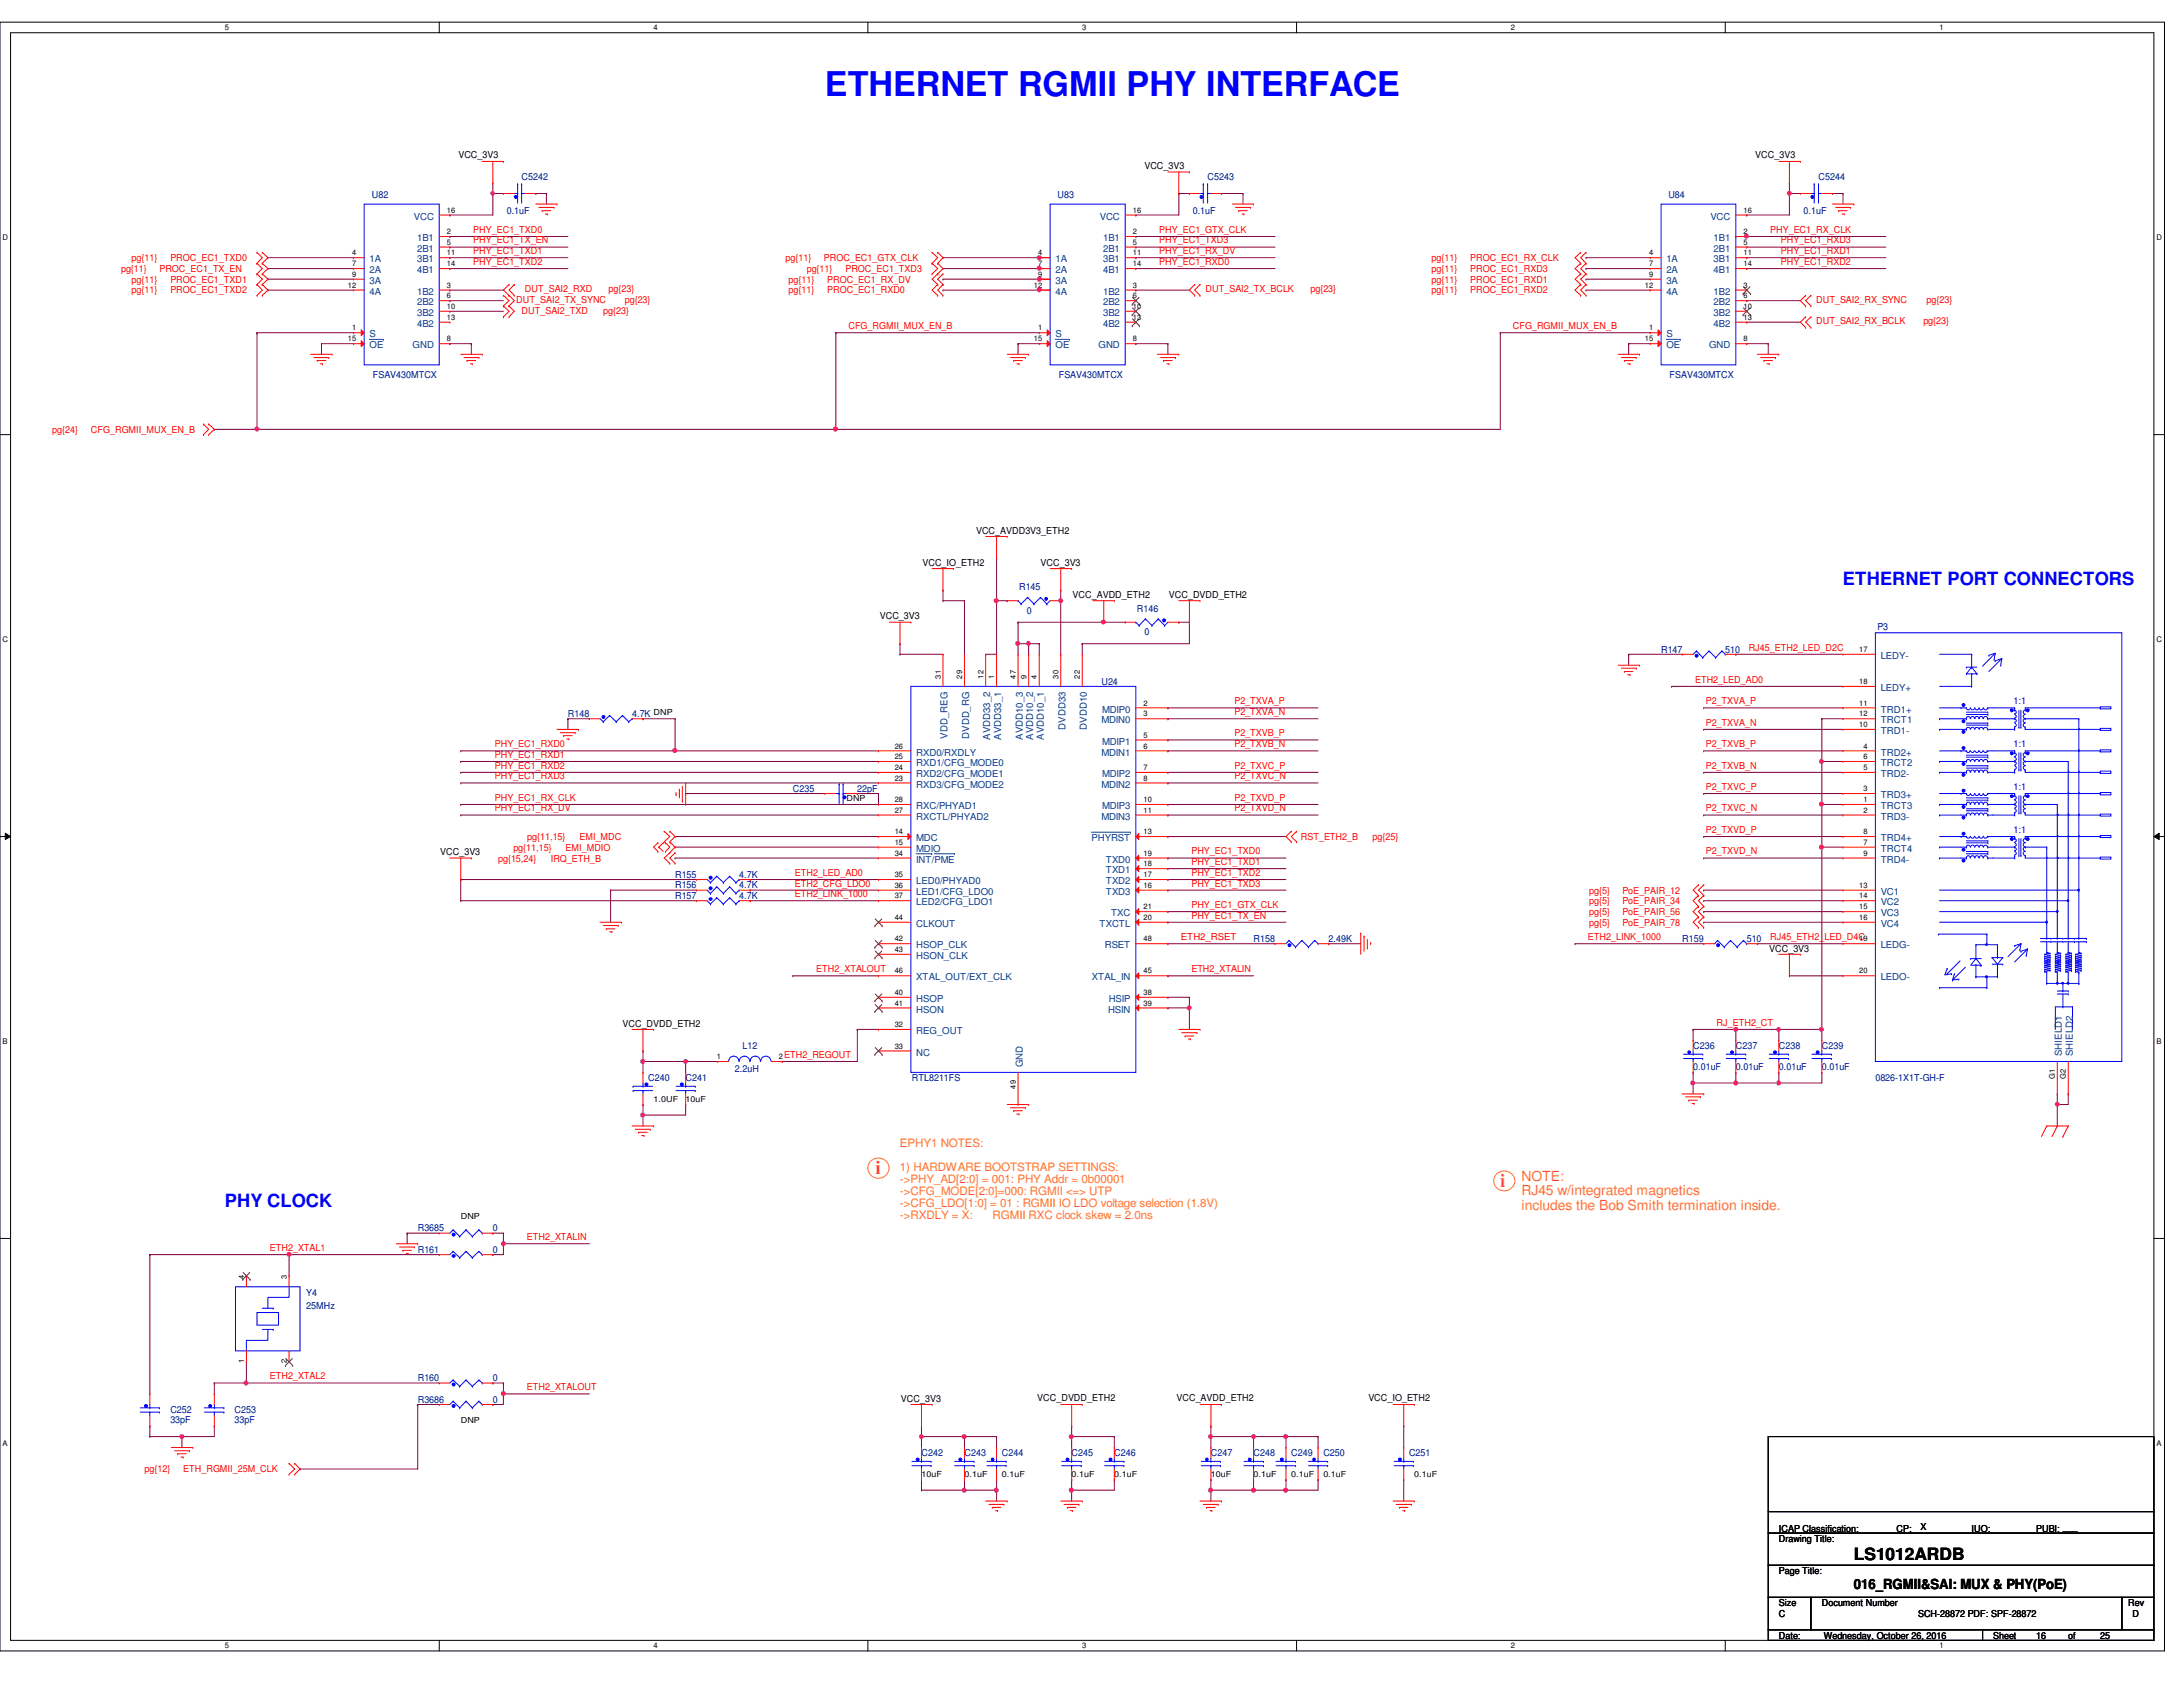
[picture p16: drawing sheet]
<svg xmlns="http://www.w3.org/2000/svg" width="279mm" height="216mm" viewBox="0 0 279 216" stroke-linecap="round" stroke-linejoin="round" font-family="sans-serif">
<defs><g id="words">
<text font-size="4.4" fill="#00f" x="105.6" y="12.3">ETHERNET RGMII PHY INTERFACE</text>
<g font-size="2.5" fill="#ff8000">
<text x="112.1" y="150.2">i</text>
<text x="192" y="151.8">i</text>
</g>
<g font-size="2.3" fill="#00f">
<text x="235.9" y="74.9">ETHERNET PORT CONNECTORS</text>
<text x="28.8" y="154.5">PHY CLOCK</text>
</g>
<text font-size="2.2" x="237.3" y="199.6">LS1012ARDB</text>
<g font-size="1.8" fill="#ff8000">
<text x="194.7" y="151.2">NOTE:</text>
<text x="194.7" y="153">RJ45 w/integrated magnetics</text>
<text x="194.7" y="154.8">includes the Bob Smith termination inside.</text>
</g>
<text font-size="1.8" x="237.3" y="203.4">016_RGMII&amp;SAI: MUX &amp; PHY(PoE)</text>
<g font-size="1.5" fill="#ff8000">
<text x="115.2" y="146.8">EPHY1 NOTES:</text>
<text x="115.2" y="149.9">1) HARDWARE BOOTSTRAP SETTINGS:</text>
<text x="115.2" y="151.4">-&gt;PHY_AD[2:0] = 001: PHY Addr = 0b00001</text>
<text x="115.2" y="152.9">-&gt;CFG_MODE[2:0]=000: RGMII &lt;=&gt; UTP</text>
<text x="115.2" y="154.4">-&gt;CFG_LDO[1:0] = 01 : RGMII IO LDO voltage selection (1.8V)</text>
<text x="115.2" y="156">-&gt;RXDLY = X:</text>
<text x="127" y="156">RGMII RXC clock skew = 2.0ns</text>
</g>
<g font-size="1.2">
<text x="58.7" y="20.3">VCC_3V3</text>
<text x="146.5" y="21.7">VCC_3V3</text>
<text x="224.7" y="20.3">VCC_3V3</text>
<text x="124.9" y="68.3">VCC_AVDD3V3_ETH2</text>
<text x="118.1" y="72.4">VCC_IO_ETH2</text>
<text x="133.2" y="72.4">VCC_3V3</text>
<text x="137.3" y="76.5">VCC_AVDD_ETH2</text>
<text x="149.6" y="76.5">VCC_DVDD_ETH2</text>
<text x="112.6" y="79.2">VCC_3V3</text>
<text x="56.3" y="109.4">VCC_3V3</text>
<text x="226.4" y="121.8">VCC_3V3</text>
<text x="79.7" y="131.4">VCC_DVDD_ETH2</text>
<text x="115.3" y="179.4">VCC_3V3</text>
<text x="132.8" y="179.2">VCC_DVDD_ETH2</text>
<text x="150.6" y="179.2">VCC_AVDD_ETH2</text>
<text x="175.1" y="179.2">VCC_IO_ETH2</text>
<text x="227.7" y="197.4">Drawing Title:</text>
<text x="227.7" y="196">ICAP Classification:</text>
<text x="242.7" y="196">CP:</text>
<text x="245.8" y="195.8">X</text>
<text x="252.3" y="196">IUO:</text>
<text x="256.2" y="196">___</text>
<text x="260.6" y="196">PUBI: ___</text>
<text x="227.7" y="201.5">Page Title:</text>
<text x="227.7" y="205.6">Size</text>
<text x="227.7" y="209.7">Date:</text>
<text x="227.7" y="207">C</text>
<text x="233.2" y="205.6">Document Number</text>
<text x="233.4" y="209.7">Wednesday, October 26, 2016</text>
<text x="245.5" y="207">SCH-28872 PDF: SPF-28872</text>
<text x="255.1" y="209.7">Sheet</text>
<text x="260.6" y="209.7">16</text>
<text x="264.7" y="209.7">of</text>
<text x="268.8" y="209.7">25</text>
<text x="272.4" y="205.6">Rev</text>
<text x="272.9" y="207">D</text>
</g>
<g font-size="1.2" fill="#000080">
<text x="66.8" y="23">C5242</text>
<text x="154.6" y="23">C5243</text>
<text x="232.7" y="23">C5244</text>
<text x="47.6" y="25.4">U82</text>
<text x="64.9" y="27.4">0.1uF</text>
<text x="135.3" y="25.4">U83</text>
<text x="152.7" y="27.4">0.1uF</text>
<text x="213.5" y="25.4">U84</text>
<text x="230.8" y="27.4">0.1uF</text>
<text x="47.7" y="48.4">FSAV430MTCX</text>
<text x="135.5" y="48.4">FSAV430MTCX</text>
<text x="213.7" y="48.4">FSAV430MTCX</text>
<text x="130.4" y="75.6">R145</text>
<text x="131.4" y="78.6">0</text>
<text x="145.5" y="78.3">R146</text>
<text x="146.5" y="81.3">0</text>
<text x="212.6" y="83.5">R147</text>
<text x="220.8" y="83.5">510</text>
<text x="240.3" y="80.6">P3</text>
<text x="141" y="87.6">U24</text>
<text x="72.7" y="91.7">R148</text>
<text x="80.9" y="91.7">4.7K</text>
<text x="101.5" y="101.3">C235</text>
<text x="109.7" y="101.3">22pF</text>
<text x="86.4" y="113.7">R156</text>
<text x="86.4" y="112.3">R155</text>
<text x="94.6" y="113.7">4.7K</text>
<text x="94.6" y="112.3">4.7K</text>
<text x="86.4" y="115.1">R157</text>
<text x="94.6" y="115.1">4.7K</text>
<text x="160.4" y="120.6">R158</text>
<text x="170.1" y="120.6">2.49K</text>
<text x="215.3" y="120.6">R159</text>
<text x="223.6" y="120.6">510</text>
<text x="94.1" y="137.2">2.2uH</text>
<text x="95" y="134.3">L12</text>
<text x="216.7" y="134.3">C236</text>
<text x="216.7" y="137">0.01uF</text>
<text x="222.2" y="134.3">C237</text>
<text x="222.2" y="137">0.01uF</text>
<text x="227.7" y="134.3">C238</text>
<text x="227.7" y="137">0.01uF</text>
<text x="233.2" y="134.3">C239</text>
<text x="233.2" y="137">0.01uF</text>
<text x="83" y="138.4">C240</text>
<text x="87.8" y="138.4">C241</text>
<text x="116.7" y="138.4">RTL8211FS</text>
<text x="240" y="138.4">0826-1X1T-GH-F</text>
<text x="53.5" y="160.3">R161</text>
<text x="53.5" y="157.6">R3685</text>
<text x="63.1" y="160.3">0</text>
<text x="63.1" y="157.6">0</text>
<text x="39.2" y="165.8">Y4</text>
<text x="39.2" y="167.5">25MHz</text>
<text x="53.5" y="176.8">R160</text>
<text x="53.5" y="179.5">R3686</text>
<text x="63.1" y="176.8">0</text>
<text x="63.1" y="179.5">0</text>
<text x="21.8" y="180.9">C252</text>
<text x="21.8" y="182.1">33pF</text>
<text x="30" y="180.9">C253</text>
<text x="30" y="182.1">33pF</text>
<text x="117.9" y="186.4">C242</text>
<text x="123.4" y="186.4">C243</text>
<text x="128.2" y="186.4">C244</text>
<text x="137.2" y="186.4">C245</text>
<text x="142.6" y="186.4">C246</text>
<text x="155" y="186.4">C247</text>
<text x="160.4" y="186.4">C248</text>
<text x="165.3" y="186.4">C249</text>
<text x="169.4" y="186.4">C250</text>
<text x="180.3" y="186.4">C251</text>
</g>
<g font-size="1.2" fill="#004080">
<text x="53" y="28.1">VCC</text>
<text x="140.8" y="28.1">VCC</text>
<text x="218.9" y="28.1">VCC</text>
<text x="47.3" y="33.6">1A</text>
<text x="47.3" y="35">2A</text>
<text x="53.4" y="30.9">1B1</text>
<text x="53.4" y="32.2">2B1</text>
<text x="53.4" y="33.6">3B1</text>
<text x="53.4" y="35">4B1</text>
<text x="135.1" y="33.6">1A</text>
<text x="135.1" y="35">2A</text>
<text x="141.2" y="30.9">1B1</text>
<text x="141.2" y="32.2">2B1</text>
<text x="141.2" y="33.6">3B1</text>
<text x="141.2" y="35">4B1</text>
<text x="213.3" y="33.6">1A</text>
<text x="213.3" y="35">2A</text>
<text x="219.3" y="30.9">1B1</text>
<text x="219.3" y="32.2">2B1</text>
<text x="219.3" y="33.6">3B1</text>
<text x="219.3" y="35">4B1</text>
<text x="47.3" y="36.3">3A</text>
<text x="47.3" y="37.7">4A</text>
<text x="53.4" y="37.7">1B2</text>
<text x="53.4" y="39.1">2B2</text>
<text x="53.4" y="40.4">3B2</text>
<text x="53.4" y="41.8">4B2</text>
<text x="135.1" y="36.3">3A</text>
<text x="135.1" y="37.7">4A</text>
<text x="141.2" y="37.7">1B2</text>
<text x="141.2" y="39.1">2B2</text>
<text x="141.2" y="40.4">3B2</text>
<text x="141.2" y="41.8">4B2</text>
<text x="213.3" y="36.3">3A</text>
<text x="213.3" y="37.7">4A</text>
<text x="219.3" y="37.7">1B2</text>
<text x="219.3" y="39.1">2B2</text>
<text x="219.3" y="40.4">3B2</text>
<text x="219.3" y="41.8">4B2</text>
<text x="47.3" y="43.2">S</text>
<text x="47.3" y="44.6">OE</text>
<text x="52.8" y="44.6">GND</text>
<text x="135.1" y="43.2">S</text>
<text x="135.1" y="44.6">OE</text>
<text x="140.6" y="44.6">GND</text>
<text x="213.3" y="43.2">S</text>
<text x="213.3" y="44.6">OE</text>
<text x="218.7" y="44.6">GND</text>
<text x="240.7" y="88.4">LEDY+</text>
<text x="240.7" y="84.3">LEDY-</text>
<text x="121.3" y="94.5" transform="rotate(-90 121.3 94.5)">VDD_REG</text>
<text x="124" y="94.6" transform="rotate(-90 124 94.6)">DVDD_RG</text>
<text x="126.7" y="94.7" transform="rotate(-90 126.7 94.7)">AVDD33_2</text>
<text x="128.1" y="94.7" transform="rotate(-90 128.1 94.7)">AVDD33_1</text>
<text x="130.9" y="94.7" transform="rotate(-90 130.9 94.7)">AVDD10_3</text>
<text x="132.2" y="94.7" transform="rotate(-90 132.2 94.7)">AVDD10_2</text>
<text x="133.6" y="94.7" transform="rotate(-90 133.6 94.7)">AVDD10_1</text>
<text x="136.4" y="93.4" transform="rotate(-90 136.4 93.4)">DVDD33</text>
<text x="139.1" y="93.4" transform="rotate(-90 139.1 93.4)">DVDD10</text>
<text x="141" y="92.6">MDIN0</text>
<text x="141.1" y="91.2">MDIP0</text>
<text x="141.1" y="95.3">MDIP1</text>
<text x="240.7" y="91.2">TRD1+</text>
<text x="240.7" y="93.9">TRD1-</text>
<text x="240.7" y="92.6">TRCT1</text>
<text x="117.3" y="100.8">RXD3/CFG_MODE2</text>
<text x="117.3" y="99.4">RXD2/CFG_MODE1</text>
<text x="117.3" y="98">RXD1/CFG_MODE0</text>
<text x="117.3" y="96.7">RXD0/RXDLY</text>
<text x="141" y="96.7">MDIN1</text>
<text x="141" y="100.8">MDIN2</text>
<text x="141.1" y="99.4">MDIP2</text>
<text x="240.7" y="96.7">TRD2+</text>
<text x="240.7" y="99.4">TRD2-</text>
<text x="240.7" y="98">TRCT2</text>
<text x="117.3" y="107.7">MDC</text>
<text x="117.3" y="104.9">RXCTL/PHYAD2</text>
<text x="117.3" y="103.5">RXC/PHYAD1</text>
<text x="139.7" y="107.7">PHYRST</text>
<text x="141" y="104.9">MDIN3</text>
<text x="141.1" y="103.5">MDIP3</text>
<text x="240.7" y="102.2">TRD3+</text>
<text x="240.7" y="104.9">TRD3-</text>
<text x="240.7" y="107.7">TRD4+</text>
<text x="240.7" y="103.5">TRCT3</text>
<text x="117.3" y="109">MDIO</text>
<text x="117.3" y="110.4">INT/PME</text>
<text x="117.3" y="113.2">LED0/PHYAD0</text>
<text x="141.5" y="113.2">TXD2</text>
<text x="141.5" y="111.8">TXD1</text>
<text x="141.5" y="110.4">TXD0</text>
<text x="240.7" y="110.4">TRD4-</text>
<text x="240.7" y="109">TRCT4</text>
<text x="117.3" y="114.5">LED1/CFG_LDO0</text>
<text x="117.3" y="115.9">LED2/CFG_LDO1</text>
<text x="117.3" y="118.6">CLKOUT</text>
<text x="140.7" y="118.6">TXCTL</text>
<text x="141.5" y="114.5">TXD3</text>
<text x="142.2" y="117.3">TXC</text>
<text x="240.7" y="114.5">VC1</text>
<text x="240.7" y="115.9">VC2</text>
<text x="240.7" y="117.3">VC3</text>
<text x="240.7" y="118.6">VC4</text>
<text x="117.3" y="121.4">HSOP_CLK</text>
<text x="117.3" y="122.7">HSON_CLK</text>
<text x="117.3" y="125.5">XTAL_OUT/EXT_CLK</text>
<text x="139.7" y="125.5">XTAL_IN</text>
<text x="141.4" y="121.4">RSET</text>
<text x="240.7" y="125.5">LEDO-</text>
<text x="240.7" y="121.4">LEDG-</text>
<text x="117.3" y="128.2">HSOP</text>
<text x="117.3" y="129.6">HSON</text>
<text x="141.8" y="129.6">HSIN</text>
<text x="141.9" y="128.2">HSIP</text>
<text x="117.3" y="132.3">REG_OUT</text>
<text x="117.3" y="135.1">NC</text>
<text x="130.9" y="136.6" transform="rotate(-90 130.9 136.6)">GND</text>
<text x="263.9" y="135.2" transform="rotate(-90 263.9 135.2)">SHIELD1</text>
<text x="265.3" y="135.2" transform="rotate(-90 265.3 135.2)">SHIELD2</text>
</g>
<g font-size="1.2" fill="#f00">
<text x="60.6" y="29.8">PHY_EC1_TXD0</text>
<text x="148.4" y="29.8">PHY_EC1_GTX_CLK</text>
<text x="226.6" y="29.8">PHY_EC1_RX_CLK</text>
<text x="15.5" y="34.8">pg{11}</text>
<text x="16.8" y="33.4">pg{11}</text>
<text x="20.4" y="34.8">PROC_EC1_TX_EN</text>
<text x="21.8" y="33.4">PROC_EC1_TXD0</text>
<text x="60.6" y="33.9">PHY_EC1_TXD2</text>
<text x="60.6" y="32.5">PHY_EC1_TXD1</text>
<text x="60.6" y="31.2">PHY_EC1_TX_EN</text>
<text x="100.5" y="33.4">pg{11}</text>
<text x="103.3" y="34.8">pg{11}</text>
<text x="105.5" y="33.4">PROC_EC1_GTX_CLK</text>
<text x="108.2" y="34.8">PROC_EC1_TXD3</text>
<text x="148.4" y="31.2">PHY_EC1_TXD3</text>
<text x="148.4" y="32.5">PHY_EC1_RX_DV</text>
<text x="148.4" y="33.9">PHY_EC1_RXD0</text>
<text x="183.2" y="33.4">pg{11}</text>
<text x="183.2" y="34.8">pg{11}</text>
<text x="188.2" y="33.4">PROC_EC1_RX_CLK</text>
<text x="188.2" y="34.8">PROC_EC1_RXD3</text>
<text x="227.9" y="32.5">PHY_EC1_RXD1</text>
<text x="227.9" y="33.9">PHY_EC1_RXD2</text>
<text x="227.9" y="31.2">PHY_EC1_RXD3</text>
<text x="16.8" y="36.2">pg{11}</text>
<text x="16.8" y="37.5">pg{11}</text>
<text x="21.8" y="36.2">PROC_EC1_TXD1</text>
<text x="21.8" y="37.5">PROC_EC1_TXD2</text>
<text x="66.1" y="38.8">DUT_SAI2_TX_SYNC</text>
<text x="66.8" y="40.2">DUT_SAI2_TXD</text>
<text x="67.2" y="37.4">DUT_SAI2_RXD</text>
<text x="77.2" y="40.2">pg{23}</text>
<text x="77.9" y="37.4">pg{23}</text>
<text x="80" y="38.8">pg{23}</text>
<text x="100.9" y="37.5">pg{11}</text>
<text x="100.9" y="36.2">pg{11}</text>
<text x="105.9" y="37.5">PROC_EC1_RXD0</text>
<text x="105.9" y="36.2">PROC_EC1_RX_DV</text>
<text x="154.3" y="37.4">DUT_SAI2_TX_BCLK</text>
<text x="167.7" y="37.4">pg{23}</text>
<text x="183.2" y="36.2">pg{11}</text>
<text x="183.2" y="37.5">pg{11}</text>
<text x="188.2" y="36.2">PROC_EC1_RXD1</text>
<text x="188.2" y="37.5">PROC_EC1_RXD2</text>
<text x="232.5" y="38.8">DUT_SAI2_RX_SYNC</text>
<text x="232.5" y="41.5">DUT_SAI2_RX_BCLK</text>
<text x="246.2" y="41.5">pg{23}</text>
<text x="246.6" y="38.8">pg{23}</text>
<text x="108.6" y="42.1">CFG_RGMII_MUX_EN_B</text>
<text x="193.6" y="42.1">CFG_RGMII_MUX_EN_B</text>
<text x="6.7" y="55.4">pg{24}</text>
<text x="11.6" y="55.4">CFG_RGMII_MUX_EN_B</text>
<text x="223.8" y="83.3">RJ45_ETH2_LED_D2C</text>
<text x="217" y="87.4">ETH2_LED_AD0</text>
<text x="63.3" y="95.6">PHY_EC1_RXD0</text>
<text x="158" y="94.2">P2_TXVB_P</text>
<text x="158" y="95.6">P2_TXVB_N</text>
<text x="158" y="91.5">P2_TXVA_N</text>
<text x="158" y="90.1">P2_TXVA_P</text>
<text x="218.3" y="92.9">P2_TXVA_N</text>
<text x="218.3" y="90.1">P2_TXVA_P</text>
<text x="218.3" y="95.6">P2_TXVB_P</text>
<text x="63.3" y="97">PHY_EC1_RXD1</text>
<text x="63.3" y="98.4">PHY_EC1_RXD2</text>
<text x="63.3" y="99.7">PHY_EC1_RXD3</text>
<text x="158" y="98.4">P2_TXVC_P</text>
<text x="158" y="99.7">P2_TXVC_N</text>
<text x="218.3" y="101.1">P2_TXVC_P</text>
<text x="218.3" y="98.4">P2_TXVB_N</text>
<text x="63.3" y="102.5">PHY_EC1_RX_CLK</text>
<text x="63.3" y="103.8">PHY_EC1_RX_DV</text>
<text x="67.5" y="107.5">pg{11,15}</text>
<text x="74.2" y="107.5">EMI_MDC</text>
<text x="158" y="103.8">P2_TXVD_N</text>
<text x="158" y="102.5">P2_TXVD_P</text>
<text x="166.5" y="107.5">RST_ETH2_B</text>
<text x="175.7" y="107.5">pg{25}</text>
<text x="218.3" y="106.6">P2_TXVD_P</text>
<text x="218.3" y="103.8">P2_TXVC_N</text>
<text x="63.8" y="110.3">pg{15,24}</text>
<text x="65.7" y="108.9">pg{11,15}</text>
<text x="70.5" y="110.3">IRQ_ETH_B</text>
<text x="72.4" y="108.9">EMI_MDIO</text>
<text x="101.7" y="112.1">ETH2_LED_AD0</text>
<text x="101.7" y="113.5">ETH2_CFG_LDO0</text>
<text x="152.5" y="109.3">PHY_EC1_TXD0</text>
<text x="152.5" y="110.7">PHY_EC1_TXD1</text>
<text x="152.5" y="112.1">PHY_EC1_TXD2</text>
<text x="152.5" y="113.5">PHY_EC1_TXD3</text>
<text x="218.3" y="109.3">P2_TXVD_N</text>
<text x="101.7" y="114.8">ETH2_LINK_1000</text>
<text x="152.5" y="116.2">PHY_EC1_GTX_CLK</text>
<text x="152.5" y="117.6">PHY_EC1_TX_EN</text>
<text x="203.4" y="114.4">pg{5}</text>
<text x="203.4" y="115.7">pg{5}</text>
<text x="203.4" y="117.1">pg{5}</text>
<text x="203.4" y="118.5">pg{5}</text>
<text x="207.6" y="114.4">PoE_PAIR_12</text>
<text x="207.6" y="115.7">PoE_PAIR_34</text>
<text x="207.6" y="117.1">PoE_PAIR_56</text>
<text x="207.6" y="118.5">PoE_PAIR_78</text>
<text x="104.5" y="124.4">ETH2_XTALOUT</text>
<text x="151.1" y="120.3">ETH2_RSET</text>
<text x="152.5" y="124.4">ETH2_XTALIN</text>
<text x="203.2" y="120.3">ETH2_LINK_1000</text>
<text x="226.6" y="120.3">RJ45_ETH2_LED_D4C</text>
<text x="219.7" y="131.3">RJ_ETH2_CT</text>
<text x="100.4" y="135.4">ETH2_REGOUT</text>
<text x="34.5" y="160.1">ETH2_XTAL1</text>
<text x="67.4" y="158.7">ETH2_XTALIN</text>
<text x="34.5" y="176.5">ETH2_XTAL2</text>
<text x="67.4" y="177.9">ETH2_XTALOUT</text>
<text x="18.5" y="188.4">pg{12}</text>
<text x="23.5" y="188.4">ETH_RGMII_25M_CLK</text>
</g>
<g font-size="1.2" fill="#00f">
<text x="257.7" y="90.1">1:1</text>
<text x="257.7" y="95.6">1:1</text>
<text x="257.7" y="101.1">1:1</text>
<text x="257.7" y="106.6">1:1</text>
</g>
<g font-size="1.1">
<text x="83.7" y="91.6">DNP</text>
<text x="108.3" y="102.5">DNP</text>
<text x="83.7" y="141">1.0UF</text>
<text x="87.8" y="141">10uF</text>
<text x="59" y="156">DNP</text>
<text x="59" y="182.1">DNP</text>
<text x="117.9" y="189">10uF</text>
<text x="123.4" y="189">0.1uF</text>
<text x="128.2" y="189">0.1uF</text>
<text x="137.2" y="189">0.1uF</text>
<text x="142.6" y="189">0.1uF</text>
<text x="155" y="189">10uF</text>
<text x="160.4" y="189">0.1uF</text>
<text x="165.3" y="189">0.1uF</text>
<text x="169.4" y="189">0.1uF</text>
<text x="181" y="189">0.1uF</text>
</g>
<g font-size="1">
<text x="28.8" y="3.9">5</text>
<text x="83.7" y="3.9">4</text>
<text x="138.5" y="3.9">3</text>
<text x="193.4" y="3.9">2</text>
<text x="248.2" y="3.9">1</text>
<text x="57.2" y="30">2</text>
<text x="57.2" y="27.2">16</text>
<text x="145" y="30">2</text>
<text x="145" y="27.2">16</text>
<text x="223.1" y="30">2</text>
<text x="223.1" y="27.2">16</text>
<text x=".3" y="30.8">D</text>
<text x="45.1" y="32.7">4</text>
<text x="45.1" y="34.1">7</text>
<text x="45.1" y="35.4">9</text>
<text x="57.2" y="31.3">5</text>
<text x="57.2" y="32.7">11</text>
<text x="57.2" y="34.1">14</text>
<text x="132.9" y="32.7">4</text>
<text x="132.9" y="34.1">7</text>
<text x="132.9" y="35.4">9</text>
<text x="145" y="31.3">5</text>
<text x="145" y="32.7">11</text>
<text x="145" y="34.1">14</text>
<text x="211.1" y="32.7">4</text>
<text x="211.1" y="34.1">7</text>
<text x="211.1" y="35.4">9</text>
<text x="223.1" y="31.3">5</text>
<text x="223.1" y="32.7">11</text>
<text x="223.1" y="34.1">14</text>
<text x="276" y="30.8">D</text>
<text x="44.5" y="36.8">12</text>
<text x="57.2" y="36.8">3</text>
<text x="57.2" y="38.2">6</text>
<text x="57.2" y="39.5">10</text>
<text x="57.2" y="40.9">13</text>
<text x="132.3" y="36.8">12</text>
<text x="145" y="36.8">3</text>
<text x="145" y="38.2">6</text>
<text x="145" y="39.5">10</text>
<text x="145" y="40.9">13</text>
<text x="210.5" y="36.8">12</text>
<text x="223.1" y="36.8">3</text>
<text x="223.1" y="38.2">6</text>
<text x="223.1" y="39.5">10</text>
<text x="223.1" y="40.9">13</text>
<text x="44.5" y="43.7">15</text>
<text x="45.1" y="42.3">1</text>
<text x="57.2" y="43.7">8</text>
<text x="132.3" y="43.7">15</text>
<text x="132.9" y="42.3">1</text>
<text x="145" y="43.7">8</text>
<text x="210.5" y="43.7">15</text>
<text x="211.1" y="42.3">1</text>
<text x="223.1" y="43.7">8</text>
<text x=".3" y="82.2">C</text>
<text x="238" y="83.4">17</text>
<text x="276" y="82.2">C</text>
<text x="120.4" y="86.9" transform="rotate(-90 120.4 86.9)">31</text>
<text x="123.1" y="86.9" transform="rotate(-90 123.1 86.9)">29</text>
<text x="125.9" y="86.9" transform="rotate(-90 125.9 86.9)">12</text>
<text x="127.3" y="86.9" transform="rotate(-90 127.3 86.9)">1</text>
<text x="130" y="86.9" transform="rotate(-90 130 86.9)">47</text>
<text x="131.4" y="86.9" transform="rotate(-90 131.4 86.9)">9</text>
<text x="132.7" y="86.9" transform="rotate(-90 132.7 86.9)">4</text>
<text x="135.5" y="86.9" transform="rotate(-90 135.5 86.9)">30</text>
<text x="138.2" y="86.9" transform="rotate(-90 138.2 86.9)">22</text>
<text x="238" y="87.5">18</text>
<text x="114.5" y="95.8">26</text>
<text x="146.3" y="90.3">2</text>
<text x="146.3" y="91.7">3</text>
<text x="146.3" y="94.4">5</text>
<text x="146.3" y="95.8">6</text>
<text x="238" y="90.3">11</text>
<text x="238" y="93">10</text>
<text x="238" y="91.7">12</text>
<text x="238.5" y="95.8">4</text>
<text x="114.5" y="99.9">23</text>
<text x="114.5" y="98.6">24</text>
<text x="114.5" y="97.2">25</text>
<text x="146.3" y="98.6">7</text>
<text x="146.3" y="99.9">8</text>
<text x="238.5" y="98.6">5</text>
<text x="238.5" y="101.3">3</text>
<text x="238.5" y="97.2">6</text>
<text x="114.5" y="106.8">14</text>
<text x="114.5" y="104">27</text>
<text x="114.5" y="102.7">28</text>
<text x="146.3" y="102.7">10</text>
<text x="146.3" y="104">11</text>
<text x="146.3" y="106.8">13</text>
<text x="238.5" y="104">2</text>
<text x="238.5" y="106.8">8</text>
<text x="238.5" y="102.7">1</text>
<text x="114.5" y="108.1">15</text>
<text x="114.5" y="109.5">34</text>
<text x="114.5" y="112.3">35</text>
<text x="114.5" y="113.6">36</text>
<text x="146.3" y="113.6">16</text>
<text x="146.3" y="112.3">17</text>
<text x="146.3" y="110.9">18</text>
<text x="146.3" y="109.5">19</text>
<text x="238" y="113.6">13</text>
<text x="238.5" y="109.5">9</text>
<text x="238.5" y="108.1">7</text>
<text x="114.5" y="115">37</text>
<text x="114.5" y="117.7">44</text>
<text x="146.3" y="117.7">20</text>
<text x="146.3" y="116.4">21</text>
<text x="238" y="115">14</text>
<text x="238" y="116.4">15</text>
<text x="238" y="117.7">16</text>
<text x="114.5" y="120.5">42</text>
<text x="114.5" y="121.8">43</text>
<text x="114.5" y="124.6">46</text>
<text x="146.3" y="124.6">45</text>
<text x="146.3" y="120.5">48</text>
<text x="238" y="124.6">20</text>
<text x="238" y="120.5">19</text>
<text x="114.5" y="131.4">32</text>
<text x="114.5" y="127.3">40</text>
<text x="114.5" y="128.7">41</text>
<text x="146.3" y="127.3">38</text>
<text x="146.3" y="128.7">39</text>
<text x=".3" y="133.6">B</text>
<text x="91.7" y="135.6">1</text>
<text x="99.7" y="135.6">2</text>
<text x="114.5" y="134.2">33</text>
<text x="276" y="133.6">B</text>
<text x="130" y="139.3" transform="rotate(-90 130 139.3)">49</text>
<text x="263" y="138.1" transform="rotate(-90 263 138.1)">G1</text>
<text x="264.4" y="138.1" transform="rotate(-90 264.4 138.1)">G2</text>
<text x="31.2" y="163.7" transform="rotate(-90 31.2 163.7)">4</text>
<text x="36.7" y="163.7" transform="rotate(-90 36.7 163.7)">3</text>
<text x="31.2" y="174.4" transform="rotate(-90 31.2 174.4)">1</text>
<text x="36.7" y="174.4" transform="rotate(-90 36.7 174.4)">2</text>
<text x=".3" y="185.1">A</text>
<text x="276" y="185.1">A</text>
<text x="28.8" y="210.9">5</text>
<text x="83.7" y="210.9">4</text>
<text x="138.5" y="210.9">3</text>
<text x="193.4" y="210.9">2</text>
<text x="248.2" y="210.9">1</text>
</g>
</g></defs>
<path d="M0 2.8h277v208.5h-277zM1.4 4.2h274.3v205.7h-274.3z" fill="none" stroke="#000" stroke-width=".13"/>
<g fill="#fff">
<path d="M28.8 3h.5v1.1h-.5z"/>
<path d="M28.8 210.1h.5v1.1h-.5z"/>
</g>
<path d="M56.2 2.8v1.4M56.2 209.9v1.4" fill="none" stroke="#000" stroke-width=".13"/>
<g fill="#fff">
<path d="M83.7 3h.5v1.1h-.5z"/>
<path d="M83.7 210.1h.5v1.1h-.5z"/>
</g>
<path d="M111.1 2.8v1.4M111.1 209.9v1.4" fill="none" stroke="#000" stroke-width=".13"/>
<g fill="#fff">
<path d="M138.5 3h.6v1.1h-.6z"/>
<path d="M138.5 210.1h.6v1.1h-.6z"/>
</g>
<path d="M165.9 2.8v1.4M165.9 209.9v1.4" fill="none" stroke="#000" stroke-width=".13"/>
<g fill="#fff">
<path d="M193.4 3h.5v1.1h-.5z"/>
<path d="M193.4 210.1h.5v1.1h-.5z"/>
</g>
<path d="M220.8 2.8v1.4M220.8 209.9v1.4" fill="none" stroke="#000" stroke-width=".13"/>
<g fill="#fff">
<path d="M248.2 3h.6v1.1h-.6z"/>
<path d="M248.2 210.1h.6v1.1h-.6z"/>
<path d="M.3 29.9h.8v1.1h-.8z"/>
<path d="M276 29.9h.7v1.1h-.7z"/>
<path d="M.3 81.3h.8v1.1h-.8z"/>
<path d="M276 81.3h.7v1.1h-.7z"/>
</g>
<path d="M0 55.6h1.4M275.7 55.6h1.3" fill="none" stroke="#000" stroke-width=".13"/>
<g fill="#fff">
<path d="M.3 132.8h.7v1.1h-.7z"/>
<path d="M276 132.8h.6v1.1h-.6z"/>
</g>
<path d="M0 107.1h1.4M.7 106.6l.7 .5-.7 .3zM275.7 107.1l.7-.5v.8zM275.7 107.1h1.3" fill="none" stroke="#000" stroke-width=".13"/>
<path d="M.7 106.6l.7 .5-.7 .3zM275.7 107.1l.7-.5v.8z" fill="#000"/>
<g fill="#fff">
<path d="M.3 184.2h.7v1.1h-.7z"/>
<path d="M276 184.2h.6v1.1h-.6z"/>
</g>
<path d="M0 158.5h1.4M275.7 158.5h1.3" fill="none" stroke="#000" stroke-width=".13"/>
<path d="M111.3 148.7a1.32 1.32 0 0 1 2.3 .1 1.32 1.32 0 0 1-1.2 2 1.31 1.31 0 0 1-1.2-.7 1.31 1.31 0 0 1 .1-1.4zM191.4 150.4a1.32 1.32 0 0 1 1.9-.3 1.32 1.32 0 0 1 .3 1.8 1.32 1.32 0 0 1-1.8 .3 1.32 1.32 0 0 1-.4-1.8z" fill="none" stroke="#ff8000" stroke-width=".13"/>
<g fill="none" stroke="#800040" stroke-width=".13">
<path d="M59 97.5h.1M59 98.8h.1M59 96.1h.1M59 96.1h53.4M59 97.5h53.4M59 98.8h53.4M86.4 96.1h.1M59 103h.1M59 104.3h.1M59 100.2h.1M59 103h53.4M59 104.3h53.4"/>
<path d="M59 100.2h53.4M87.8 101.6h.1M87.8 101.6h17.8M109.7 101.6h.1M109.7 101.6h2.7"/>
</g>
<circle cx="86.4" cy="96.1" r=".26" fill="#f0f"/>
<circle cx="86.4" cy="96.1" r=".26" fill="none" stroke="#f0f" stroke-width=".13"/>
<g fill="none" stroke="#800040" stroke-width=".13">
<path d="M130.3 79.6h.1M130.3 79.6v2.8M115.2 82.4h.1M115.2 82.4v1.3M149.5 94.7h.1M149.5 98.8h.1M149.5 96.1h.1M149.5 92h.1M149.5 90.6h.1M149.5 94.7h19.2M149.5 98.8h19.2M149.5 96.1h19.2"/>
<path d="M149.5 92h19.2M149.5 90.6h19.2M149.5 109.8h.1M149.5 111.2h.1M149.5 112.6h.1M149.5 113.9h.1M149.5 116.7h.1M149.5 118h.1M149.5 104.3h.1M149.5 103h.1M149.5 100.2h.1M149.5 109.8h15.1"/>
<path d="M149.5 111.2h15.1M149.5 112.6h15.1M149.5 113.9h15.1M149.5 116.7h15.1M149.5 118h15.1M149.5 104.3h19.2M149.5 103h19.2M149.5 100.2h19.2M100.1 135.8h.1M100.1 135.8h9.6M101.5 124.9h.1M101.5 124.9h10.9"/>
<path d="M149.5 124.9h.1M149.5 124.9h10.9"/>
</g>
<circle cx="130.3" cy="82.3" r=".26" fill="#f0f"/>
<circle cx="130.3" cy="82.3" r=".26" fill="none" stroke="#f0f" stroke-width=".13"/>
<path d="M130.3 79.6h.1M130.3 79.6h11M130.3 82.4h.1M130.3 82.4h1.4M130.3 82.4v1.3M133 82.4h.1M133 82.4v1.3" fill="none" stroke="#800040" stroke-width=".13"/>
<circle cx="141.2" cy="79.6" r=".25" fill="#f0f"/>
<circle cx="141.2" cy="79.6" r=".25" fill="none" stroke="#f0f" stroke-width=".13"/>
<path d="M131.7 82.4h.1M131.7 82.4v1.3M131.7 82.4h1.3" fill="none" stroke="#800040" stroke-width=".13"/>
<path d="M131.5 82.1h.1l.2 .1v.3l-.2 .1-.1-.1z" fill-rule="evenodd" fill="#f0f"/>
<path d="M131.5 82.1h.1l.2 .1v.3l-.2 .1-.1-.1z" fill="none" stroke="#f0f" stroke-width=".13"/>
<path d="M135.8 76.9h.1M135.8 76.9v6.8M150.9 79.6h.1M150.9 79.6h1.3M152.2 79.6h.1M152.2 79.6v2.8h-13.7M138.5 82.4h.1M138.5 82.4v1.3" fill="none" stroke="#800040" stroke-width=".13"/>
<circle cx="135.8" cy="76.9" r=".26" fill="#f0f"/>
<circle cx="135.8" cy="76.9" r=".26" fill="none" stroke="#f0f" stroke-width=".13"/>
<path d="M127.6 76.9h.1M127.6 71.4v5.5M135.8 75.5h.1M135.8 75.5v1.4M126.2 83.7h.1M126.2 83.7h1.4M82.3 134.5h.1M82.3 134.5v1.3" fill="none" stroke="#800040" stroke-width=".13"/>
<circle cx="82.3" cy="135.8" r=".26" fill="#f0f"/>
<circle cx="82.3" cy="135.8" r=".26" fill="none" stroke="#f0f" stroke-width=".13"/>
<g fill="none" stroke="#800040" stroke-width=".13">
<path d="M120.7 75.5h.1M120.7 76.9h.1M120.7 75.5v1.4M120.7 76.9h2.7M123.4 76.9h.1M123.4 76.9v6.8M141.3 79.6h.1M141.3 79.6h2.7M115.2 83.7h.1M115.2 83.7h5.5M59 115.3h.1M59 115.3h30.2"/>
<path d="M78.1 113.9h.1M78.1 113.9h11.1M78.1 113.9v4.1M86.4 109.8h.1M86.4 109.8h26M96 112.6h.1M96 113.9h.1M96 115.3h.1M96 112.6h16.4M96 113.9h16.4M96 115.3h16.4M149.5 107.1h.1"/>
<path d="M149.5 107.1h15.1M82.3 135.8h.1M82.3 135.8h5.5M82.3 135.8v1.4M87.8 135.8h.1M87.8 135.8v1.4M109.7 131.7h.1M109.7 131.7v4.1M109.7 131.7h2.7M52.1 157.8h.1M52.1 157.8v1.4M52.1 157.8h4.1"/>
<path d="M82.3 141.4h.1M82.3 142.7h.1M82.3 141.4v2.7M87.8 141.4h.1M87.8 141.4v1.3h-5.5M53.5 179.7h.1M53.5 179.7v8.3"/>
</g>
<circle cx="82.3" cy="142.7" r=".26" fill="#f0f"/>
<circle cx="82.3" cy="142.7" r=".26" fill="none" stroke="#f0f" stroke-width=".13"/>
<path d="M87.8 135.8h.1M87.8 135.8h4.1" fill="none" stroke="#800040" stroke-width=".13"/>
<circle cx="87.8" cy="135.8" r=".26" fill="#f0f"/>
<circle cx="87.8" cy="135.8" r=".26" fill="none" stroke="#f0f" stroke-width=".13"/>
<path d="M86.4 107.1h.1M86.4 108.4h.1M86.4 107.1h26M86.4 108.4h26M149.5 120.8h.1M149.5 120.8h13.7M170.1 120.8h.1M170.1 120.8h4.1M64.4 159.2h.1M64.4 159.2h11M64.4 178.4h.1M64.4 178.4h11" fill="none" stroke="#800040" stroke-width=".13"/>
<circle cx="64.4" cy="178.4" r=".26" fill="#f0f"/>
<circle cx="64.4" cy="178.4" r=".26" fill="none" stroke="#f0f" stroke-width=".13"/>
<path d="M218.1 93.3h.1M218.1 93.3h17.8M218.1 101.6h.1M218.1 101.6h17.8M233.2 108.4h.1M233.2 108.4v23.3h-5.5M233.2 108.4h2.7M227.7 131.7h.1M38.4 188h.1M38.4 188h15.1" fill="none" stroke="#800040" stroke-width=".13"/>
<circle cx="233.1" cy="131.7" r=".26" fill="#f0f"/>
<circle cx="233.1" cy="131.7" r=".26" fill="none" stroke="#f0f" stroke-width=".13"/>
<g fill="none" stroke="#800040" stroke-width=".13">
<path d="M208.4 83.7h.1M208.4 83.7h6.9M208.4 83.7v1.4M214 87.8h.1M214 87.8h21.9M222.2 83.7h.1M222.2 83.7h13.7M233.2 97.5h.1M233.2 92h.1M233.2 97.5h2.7M233.2 92h2.7M233.2 92v5.5"/>
<path d="M229 124.9h.1M229 124.9h6.9"/>
</g>
<circle cx="233.1" cy="97.5" r=".26" fill="#f0f"/>
<circle cx="233.1" cy="97.5" r=".26" fill="none" stroke="#f0f" stroke-width=".13"/>
<path d="M233.2 97.5h.1M233.2 97.5v10.9M233.2 103h.1M233.2 103h2.7" fill="none" stroke="#800040" stroke-width=".13"/>
<circle cx="233.1" cy="108.4" r=".26" fill="#f0f"/>
<circle cx="233.1" cy="108.4" r=".26" fill="none" stroke="#f0f" stroke-width=".13"/>
<circle cx="233.1" cy="102.9" r=".26" fill="#f0f"/>
<circle cx="233.1" cy="102.9" r=".26" fill="none" stroke="#f0f" stroke-width=".13"/>
<g fill="none" stroke="#800040" stroke-width=".13">
<path d="M218.1 90.6h.1M218.1 90.6h17.8M218.1 109.8h.1M218.1 109.8h17.8M201.6 120.8h.1M201.6 120.8h16.5M216.7 131.7h.1M216.7 131.7h11M216.7 131.7v1.4M222.2 131.7h.1M222.2 131.7v1.4M224.9 120.8h.1"/>
<path d="M224.9 120.8h11"/>
</g>
<path d="M227.5 131.6l.1-.1 .2 .1v.3l-.2 .1-.1-.1z" fill-rule="evenodd" fill="#f0f"/>
<path d="M227.5 131.6l.1-.1 .2 .1v.3l-.2 .1-.1-.1z" fill="none" stroke="#f0f" stroke-width=".13"/>
<circle cx="222.2" cy="131.7" r=".26" fill="#f0f"/>
<circle cx="222.2" cy="131.7" r=".26" fill="none" stroke="#f0f" stroke-width=".13"/>
<path d="M222.2 138.6h.1M227.7 138.6h.1M233.2 137.2h.1M233.2 137.2v1.4h-11" fill="none" stroke="#800040" stroke-width=".13"/>
<path d="M227.5 138.4l.1-.1 .2 .2v.3l-.2 .1-.1-.1z" fill-rule="evenodd" fill="#f0f"/>
<path d="M227.5 138.4l.1-.1 .2 .2v.3l-.2 .1-.1-.1z" fill="none" stroke="#f0f" stroke-width=".13"/>
<circle cx="222.2" cy="138.6" r=".26" fill="#f0f"/>
<circle cx="222.2" cy="138.6" r=".26" fill="none" stroke="#f0f" stroke-width=".13"/>
<path d="M216.7 137.2h.1M216.7 138.6h.1M216.7 137.2v2.8M222.2 137.2h.1M222.2 137.2v1.4h-5.5M227.7 137.2h.1M227.7 131.7h.1M227.7 131.7v1.4M227.7 137.2v1.4" fill="none" stroke="#800040" stroke-width=".13"/>
<circle cx="216.7" cy="138.6" r=".26" fill="#f0f"/>
<circle cx="216.7" cy="138.6" r=".26" fill="none" stroke="#f0f" stroke-width=".13"/>
<g fill="none" stroke="#800040" stroke-width=".13">
<path d="M218.1 96.1h.1M218.1 98.8h.1M218.1 96.1h17.8M218.1 98.8h17.8M218.1 107.1h.1M218.1 104.3h.1M218.1 107.1h17.8M218.1 104.3h17.8M233.2 131.7h.1M233.2 131.7v1.4M263.3 140h.1M263.3 140v4.1"/>
<path d="M264.7 140h.1M264.7 140v1.4h-1.4M263.3 141.4h.1"/>
</g>
<circle cx="263.3" cy="141.3" r=".25" fill="#f0f"/>
<circle cx="263.3" cy="141.3" r=".25" fill="none" stroke="#f0f" stroke-width=".13"/>
<path d="M155 183.9h.1M155 183.9h5.4M164.6 183.9h.1M164.6 183.9v1.4" fill="none" stroke="#800040" stroke-width=".13"/>
<circle cx="160.4" cy="183.9" r=".26" fill="#f0f"/>
<circle cx="160.4" cy="183.9" r=".26" fill="none" stroke="#f0f" stroke-width=".13"/>
<circle cx="154.9" cy="183.9" r=".26" fill="#f0f"/>
<circle cx="154.9" cy="183.9" r=".26" fill="none" stroke="#f0f" stroke-width=".13"/>
<path d="M155 190.7h.1M155 190.7h5.4" fill="none" stroke="#800040" stroke-width=".13"/>
<circle cx="160.4" cy="190.7" r=".26" fill="#f0f"/>
<circle cx="160.4" cy="190.7" r=".26" fill="none" stroke="#f0f" stroke-width=".13"/>
<circle cx="154.9" cy="190.7" r=".26" fill="#f0f"/>
<circle cx="154.9" cy="190.7" r=".26" fill="none" stroke="#f0f" stroke-width=".13"/>
<path d="M155 190.7h.1M155 190.7v1.4M160.4 189.4h.1M160.4 189.4v1.3M164.6 189.4h.1M164.6 189.4v1.3" fill="none" stroke="#800040" stroke-width=".13"/>
<circle cx="164.5" cy="190.7" r=".26" fill="#f0f"/>
<circle cx="164.5" cy="190.7" r=".26" fill="none" stroke="#f0f" stroke-width=".13"/>
<path d="M117.9 183.9h.1M117.9 183.9h5.5M137.2 189.4h.1M137.2 189.4v1.3M164.6 183.9h.1M164.6 190.7h.1M164.6 183.9h4.1M168.7 183.9h.1M168.7 189.4h.1M168.7 183.9v1.4M168.7 189.4v1.3h-4.1" fill="none" stroke="#800040" stroke-width=".13"/>
<circle cx="123.4" cy="183.9" r=".26" fill="#f0f"/>
<circle cx="123.4" cy="183.9" r=".26" fill="none" stroke="#f0f" stroke-width=".13"/>
<path d="M117.7 183.7l.2-.1 .2 .1v.3l-.2 .1-.2-.1z" fill-rule="evenodd" fill="#f0f"/>
<path d="M117.7 183.7l.2-.1 .2 .1v.3l-.2 .1-.2-.1z" fill="none" stroke="#f0f" stroke-width=".13"/>
<path d="M117.9 190.7h.1M117.9 190.7h5.5" fill="none" stroke="#800040" stroke-width=".13"/>
<circle cx="123.4" cy="190.7" r=".26" fill="#f0f"/>
<circle cx="123.4" cy="190.7" r=".26" fill="none" stroke="#f0f" stroke-width=".13"/>
<path d="M117.9 189.4h.1M117.9 182.5h.1M117.9 182.5v1.4M117.9 189.4v1.3M123.4 189.4h.1M123.4 183.9h.1M123.4 189.4v1.3M123.4 183.9h4.2M127.6 183.9h.1M127.6 189.4h.1M127.6 183.9v1.4M127.6 189.4v1.3" fill="none" stroke="#800040" stroke-width=".13"/>
<circle cx="127.5" cy="190.7" r=".26" fill="#f0f"/>
<circle cx="127.5" cy="190.7" r=".26" fill="none" stroke="#f0f" stroke-width=".13"/>
<g fill="none" stroke="#800040" stroke-width=".13">
<path d="M117.9 183.9h.1M117.9 183.9v1.4M123.4 190.7h.1M123.4 183.9h.1M123.4 190.7h4.2M123.4 183.9v1.4M127.6 190.7h.1M127.6 190.7v1.4M137.2 182.5h.1M137.2 183.9h.1M137.2 190.7h.1M137.2 182.5v2.8"/>
<path d="M137.2 190.7v1.4M142.6 183.9h.1M142.6 189.4h.1M142.6 189.4v1.3h-5.4M142.6 183.9v1.4"/>
</g>
<circle cx="137.1" cy="190.7" r=".26" fill="#f0f"/>
<circle cx="137.1" cy="190.7" r=".26" fill="none" stroke="#f0f" stroke-width=".13"/>
<path d="M137.2 183.9h.1M137.2 183.9h5.4" fill="none" stroke="#800040" stroke-width=".13"/>
<circle cx="137.1" cy="183.9" r=".26" fill="#f0f"/>
<circle cx="137.1" cy="183.9" r=".26" fill="none" stroke="#f0f" stroke-width=".13"/>
<path d="M160.4 183.9h.1M160.4 183.9h4.2" fill="none" stroke="#800040" stroke-width=".13"/>
<circle cx="164.5" cy="183.9" r=".26" fill="#f0f"/>
<circle cx="164.5" cy="183.9" r=".26" fill="none" stroke="#f0f" stroke-width=".13"/>
<g fill="none" stroke="#800040" stroke-width=".13">
<path d="M152.2 129h.1M152.2 129v2.7M155 182.5h.1M155 189.4h.1M155 183.9h.1M155 182.5v2.8M155 189.4v1.3M160.4 190.7h.1M160.4 183.9h.1M160.4 190.7h4.2M160.4 183.9v1.4M179.7 182.5h.1"/>
<path d="M179.7 189.4h.1M179.7 182.5v2.8M179.7 189.4v2.7"/>
</g>
<path d="M152 128.8l.2-.1 .2 .1v.4h-.2h-.2z" fill-rule="evenodd" fill="#f0f"/>
<path d="M152 128.8l.2-.1 .2 .1v.4h-.2h-.2z" fill="none" stroke="#f0f" stroke-width=".13"/>
<g fill="none" stroke="#800040" stroke-width=".13">
<path d="M72.7 92h.1M72.7 92h2.7M72.7 92v1.3M82.3 92h.1M82.3 92h4.1M86.4 92h.1M86.4 92v4.1M112.4 101.6h.1M112.4 101.6v1.4M218.1 113.9h.1M218.1 115.3h.1M218.1 116.7h.1"/>
<path d="M218.1 118h.1M218.1 113.9h17.8M218.1 115.3h17.8M218.1 116.7h17.8M218.1 118h17.8M149.5 129h.1M149.5 127.6h.1M149.5 127.6h2.7M152.2 127.6h.1M152.2 127.6v1.4h-2.7M31.5 177h.1M31.5 177h24.7"/>
<path d="M37 160.6h.1M37 160.6h19.2"/>
</g>
<circle cx="31.5" cy="177" r=".26" fill="#f0f"/>
<circle cx="31.5" cy="177" r=".26" fill="none" stroke="#f0f" stroke-width=".13"/>
<path d="M19.2 160.6h.1M19.2 160.6h17.8M31.5 174.3h.1M31.5 174.3v2.7M37 160.6h.1M37 160.6v2.7" fill="none" stroke="#800040" stroke-width=".13"/>
<circle cx="37" cy="160.5" r=".26" fill="#f0f"/>
<circle cx="37" cy="160.5" r=".26" fill="none" stroke="#f0f" stroke-width=".13"/>
<path d="M19.2 160.6h.1M19.2 160.6v17.8M27.4 177h.1M27.4 177h4.1M27.4 177v1.4M19.2 182.5h.1M19.2 183.9h.1M19.2 182.5v1.4M23.3 183.9h.1M23.3 183.9v1.4M27.4 182.5h.1M27.4 182.5v1.4h-8.2" fill="none" stroke="#800040" stroke-width=".13"/>
<circle cx="23.3" cy="183.9" r=".26" fill="#f0f"/>
<circle cx="23.3" cy="183.9" r=".26" fill="none" stroke="#f0f" stroke-width=".13"/>
<path d="M63.1 23.4h.1M63.1 23.4v1.4" fill="none" stroke="#800040" stroke-width=".13"/>
<path d="M62.9 24.6h.3l.1 .1-.1 .2-.2 .1-.1-.1z" fill-rule="evenodd" fill="#f0f"/>
<path d="M62.9 24.6h.3l.1 .1-.1 .2-.2 .1-.1-.1z" fill="none" stroke="#f0f" stroke-width=".13"/>
<g fill="none" stroke="#800040" stroke-width=".13">
<path d="M63.1 24.8h.1M63.1 24.8h1.3M68.6 24.8h.1M68.6 24.8h1.3M69.9 24.8h.1M69.9 24.8v1.3M156.3 24.8h.1M156.3 24.8h2.8M229 23.4h.1M229 24.8h.1M229 24.8h1.4M229 23.4v1.4"/>
<path d="M234.5 24.8h.1M234.5 24.8h1.4M235.9 24.8h.1M235.9 24.8v1.3M27.4 54.9h.1M27.4 54.9h5.5M107 42.6h.1M107 54.9h.1M107 42.6h26M130.3 44h.1M130.3 44v1.3M130.3 44h2.7"/>
<path d="M149.5 44h.1M149.5 44v1.3M192 42.6h.1M192 42.6v12.3h-85M192 42.6h19.2"/>
</g>
<circle cx="106.9" cy="54.9" r=".26" fill="#f0f"/>
<circle cx="106.9" cy="54.9" r=".26" fill="none" stroke="#f0f" stroke-width=".13"/>
<path d="M32.9 42.6h.1M32.9 42.6h12.4M32.9 54.9h74.1M107 42.6h.1M107 54.9h.1M107 42.6v12.3" fill="none" stroke="#800040" stroke-width=".13"/>
<circle cx="32.9" cy="54.9" r=".26" fill="#f0f"/>
<circle cx="32.9" cy="54.9" r=".26" fill="none" stroke="#f0f" stroke-width=".13"/>
<g fill="none" stroke="#800040" stroke-width=".13">
<path d="M57.6 30.3h.1M57.6 34.4h.1M57.6 33h.1M57.6 31.6h.1M57.6 31.6h15.1M57.6 30.3h15.1M57.6 34.4h15.1M57.6 33h15.1M120.7 33h.1M120.7 33h12.3M145.4 31.6h.1M145.4 37.1h.1"/>
<path d="M145.4 33h.1M145.4 30.3h.1M145.4 34.4h.1M145.4 31.6h17.8M145.4 30.3h17.8M145.4 34.4h17.8M145.4 33h17.8M145.4 37.1h6.8M222.2 30.3h.1M222.2 30.3h1.4M223.6 38.5h.1M223.6 33h.1"/>
<path d="M223.6 34.4h.1M223.6 31.6h.1M223.6 31.6h17.8M223.6 34.4h17.8M223.6 33h17.8M223.6 38.5h6.8M32.9 42.6h.1M32.9 42.6v12.3"/>
</g>
<circle cx="133" cy="33" r=".26" fill="#f0f"/>
<circle cx="133" cy="33" r=".26" fill="none" stroke="#f0f" stroke-width=".13"/>
<path d="M120.7 37.1h.1M120.7 37.1h12.3" fill="none" stroke="#800040" stroke-width=".13"/>
<circle cx="133" cy="37.1" r=".26" fill="#f0f"/>
<circle cx="133" cy="37.1" r=".26" fill="none" stroke="#f0f" stroke-width=".13"/>
<path d="M120.7 35.7h.1M120.7 35.7h12.3" fill="none" stroke="#800040" stroke-width=".13"/>
<circle cx="133" cy="35.7" r=".26" fill="#f0f"/>
<circle cx="133" cy="35.7" r=".26" fill="none" stroke="#f0f" stroke-width=".13"/>
<path d="M120.7 34.4h.1M120.7 34.4h12.3" fill="none" stroke="#800040" stroke-width=".13"/>
<circle cx="133" cy="34.3" r=".26" fill="#f0f"/>
<circle cx="133" cy="34.3" r=".26" fill="none" stroke="#f0f" stroke-width=".13"/>
<path d="M59 112.6h.1M59 112.6h30.2M59 112.6v2.7M64.4 159.2h.1M64.4 159.2v1.4M53.5 179.7h.1M53.5 179.7h2.7M64.4 177h.1M64.4 177v1.4" fill="none" stroke="#800040" stroke-width=".13"/>
<circle cx="64.4" cy="159.2" r=".26" fill="#f0f"/>
<circle cx="64.4" cy="159.2" r=".26" fill="none" stroke="#f0f" stroke-width=".13"/>
<g fill="none" stroke="#800040" stroke-width=".13">
<path d="M34.3 33h.1M34.3 35.7h.1M34.3 37.1h.1M34.3 34.4h.1M34.3 33h11M34.3 35.7h11M34.3 37.1h11M34.3 34.4h11M57.6 38.5h.1M57.6 37.1h.1M57.6 39.8h.1M57.6 27.5h.1"/>
<path d="M57.6 37.1h6.8M57.6 38.5h6.8M57.6 39.8h6.8M63.1 24.8h.1M63.1 24.8v2.7h-5.5M133 35.7h.1M133 37.1h.1M133 34.4h.1M133 33h.1M133 33h1.4M133 35.7h1.4M133 37.1h1.4"/>
<path d="M133 34.4h1.4M145.4 27.5h.1M150.9 24.8h.1M150.9 24.8v2.7h-5.5M150.9 24.8h1.3M159.1 24.8h.1M159.1 24.8v1.3M223.6 30.3h.1M223.6 30.3h17.8M41.1 44h.1M41.1 44v1.3M41.1 44h4.2"/>
<path d="M57.6 44h.1M57.6 44h2.7M60.3 44h.1M60.3 44v1.3M145.4 44h.1M145.4 44h4.1M63.1 157.8h.1M63.1 157.8h1.3M64.4 157.8h.1M64.4 157.8v1.4M63.1 177h.1M63.1 179.7h.1"/>
<path d="M63.1 160.6h.1M63.1 177h1.3M63.1 160.6h1.3M64.4 178.4h.1M64.4 178.4v1.3h-1.3"/>
</g>
<circle cx="223.5" cy="30.2" r=".26" fill="#f0f"/>
<circle cx="223.5" cy="30.2" r=".26" fill="none" stroke="#f0f" stroke-width=".13"/>
<g fill="none" stroke="#800040" stroke-width=".13">
<path d="M203 33h.1M203 35.7h.1M203 37.1h.1M203 34.4h.1M203 33h8.2M203 35.7h8.2M203 37.1h8.2M203 34.4h8.2M229 24.8h.1M229 24.8v2.7M208.4 44h.1M208.4 44v1.3"/>
<path d="M208.4 44h2.8M223.6 41.2h.1M223.6 44h.1M223.6 41.2h6.8M223.6 44h2.7M226.3 44h.1M226.3 44v1.3"/>
</g>
<circle cx="229" cy="24.7" r=".25" fill="#f0f"/>
<circle cx="229" cy="24.7" r=".25" fill="none" stroke="#f0f" stroke-width=".13"/>
<path d="M223.6 27.5h.1M223.6 27.5h5.4M128.9 76.9h.1M128.9 76.9h-1.3v6.8M127.6 83.7h.1" fill="none" stroke="#800040" stroke-width=".13"/>
<circle cx="127.5" cy="76.9" r=".26" fill="#f0f"/>
<circle cx="127.5" cy="76.9" r=".26" fill="none" stroke="#f0f" stroke-width=".13"/>
<g fill="none" stroke="#f00" stroke-width=".13">
<path d="M32.9 33.7h.1M32.9 32.3h.1M32.9 36.4h.1M32.9 35.1h.1M32.9 37.8h.1M32.9 32.3l.7 .7-.7 .7M32.9 35.1l.7 .6-.7 .7M32.9 36.4l.7 .7-.7 .7M32.9 33.7l.7 .7-.7 .7M33.6 32.3h.1M33.6 33.7h.1M33.6 35.1h.1"/>
<path d="M33.6 36.4h.1M33.6 37.8h.1M33.6 32.3l.7 .7-.7 .7M33.6 35.1l.7 .6-.7 .7M33.6 36.4l.7 .7-.7 .7M33.6 33.7l.7 .7-.7 .7M61.7 20.7h2.7M63.1 23.4h.1M63.1 20.7v2.7M64.4 20.7h.1M64.4 37.8h.1M64.4 39.2h.1"/>
<path d="M64.4 37.8l.8 .7-.8 .7M64.4 39.2l.8 .6-.8 .8M65.2 39.2h.1M65.2 37.8h.1M65.2 36.4h.1M65.2 37.8l.6 .7-.6 .7M65.2 36.4l-.8 .7 .8 .7M65.2 39.2l.6 .6-.6 .8M65.8 37.8h.1M65.8 36.4h.1M65.8 36.4l-.6 .7 .6 .7M68.6 26.1h2.7"/>
<path d="M69 26.5h1.9M69.4 27h.1M69.4 27h1.1M69.8 27.4h.3M70.1 27.4h.1M70.9 26.5h.1M71.3 26.1h.1M119.3 33.7h.1M119.3 32.3h.1M119.3 35.1h.1M119.3 32.3l.7 .7-.7 .7M119.3 33.7l.7 .7-.7 .7"/>
<path d="M120 32.3h.1M120 33.7h.1M120 36.4h.1M120 37.8h.1M120 35.1h.1M120 32.3l.7 .7-.7 .7M120 36.4l-.7 .7 .7 .7M120 35.1l-.7 .6 .7 .7M120 33.7l.7 .7-.7 .7M120.7 37.8h.1M120.7 36.4h.1M120.7 35.1h.1"/>
<path d="M120.7 36.4l-.7 .7 .7 .7M120.7 35.1l-.7 .6 .7 .7M149.5 22h2.7M150.9 24.8h.1M150.9 22v2.8M152.2 22h.1M152.9 36.4h.1M152.9 37.8h.1M152.9 36.4l-.7 .7 .7 .7M153.6 37.8h.1M153.6 36.4h.1M153.6 36.4l-.7 .7 .7 .7"/>
<path d="M157.7 26.1h2.7M158.1 26.5h2M158.5 27h.1M158.5 27h1.1M159 27.4h.2M159.2 27.4h.1M160.1 26.5h.1M160.4 26.1h.1M202.3 32.3h.1M202.3 33.7h.1M202.3 35.1h.1M202.3 36.4h.1"/>
<path d="M202.3 37.8h.1M202.3 32.3l-.7 .7 .7 .7M202.3 35.1l-.7 .6 .7 .7M202.3 36.4l-.7 .7 .7 .7M202.3 33.7l-.7 .7 .7 .7M203 33.7h.1M203 32.3h.1M203 36.4h.1M203 35.1h.1M203 37.8h.1M203 32.3l-.7 .7 .7 .7M203 35.1l-.7 .6 .7 .7"/>
<path d="M203 36.4l-.7 .7 .7 .7M203 33.7l-.7 .7 .7 .7M227.7 20.7h2.7M229 23.4h.1M229 20.7v2.7M230.4 20.7h.1M231.1 37.8h.1M231.1 39.2h.1M231.1 37.8l-.7 .7 .7 .7M231.8 39.2h.1M231.8 37.8h.1M231.8 37.8l-.7 .7 .7 .7"/>
<path d="M234.5 26.1h2.8M234.9 26.5h2M235.3 27h.1M235.3 27h1.1M235.8 27.4h.3M236.1 27.4h.1M236.9 26.5h.1M237.3 26.1h.1M26 55.6h.1M26 54.3h.1M26 54.3l.7 .6-.7 .7M26.7 54.3h.1"/>
<path d="M26.7 55.6h.1M26.7 54.3l.7 .6-.7 .7M39.8 45.3h2.7M40.2 45.8h1.9M40.6 46.1h.1M40.6 46.1h1.1M41 46.6h.3M41.3 46.6h.1M42.1 45.8h.1M42.5 45.3h.1M59 45.3h2.7M59.4 45.8h1.9"/>
<path d="M59.8 46.1h.1M59.8 46.1h1.1M60.2 46.6h.3M60.5 46.6h.1M61.3 45.8h.1M61.7 45.3h.1M64.4 40.6h.1M65.2 40.6h.1M128.9 45.3h2.8M129.3 45.8h1.9M129.8 46.1h.1M129.8 46.1h1.1"/>
<path d="M130.1 46.6h.3M130.4 46.6h.1M131.2 45.8h.1M131.7 45.3h.1M148.1 45.3h2.8M148.5 45.8h2M148.9 46.1h.1M148.9 46.1h1.1M149.4 46.6h.2M149.6 46.6h.1M150.5 45.8h.1M150.9 45.3h.1"/>
<path d="M207.1 45.3h2.7M207.5 45.8h1.9M207.9 46.1h.1M207.9 46.1h1.1M208.3 46.6h.3M208.6 46.6h.1M209.4 45.8h.1M209.8 45.3h.1M224.9 45.3h2.8M225.3 45.8h1.9M225.8 46.1h.1M225.8 46.1h1.1"/>
<path d="M226.1 46.6h.3M226.4 46.6h.1M227.2 45.8h.1M227.7 45.3h.1M231.1 40.6h.1M231.1 41.9h.1M231.1 40.6l-.7 .6 .7 .7M231.8 41.9h.1M231.8 40.6h.1M231.8 40.6l-.7 .6 .7 .7M113.8 79.6h2.8M115.2 79.6v2.8"/>
<path d="M116.6 79.6h.1M119.3 72.8h2.7M120.7 75.5h.1M120.7 72.8v2.7M122 72.8h.1M126.2 68.7h2.7M127.6 71.4h.1M127.6 68.7v2.7M128.9 68.7h.1M134.4 72.8h2.8M135.8 75.5h.1M135.8 72.8v2.7"/>
<path d="M137.2 72.8h.1M139.9 76.9h2.7M141.3 79.6h.1M141.3 76.9v2.7M142.6 76.9h.1M150.9 76.9h2.7M152.2 79.6h.1M152.2 76.9v2.7M153.6 76.9h.1M71.3 93.3h2.7M71.7 93.8h1.9M72.1 94.1h.1"/>
<path d="M72.1 94.1h1.1M72.6 94.6h.2M72.8 94.6h.1M73.6 93.8h.1M74 93.3h.1M115.2 82.4h.1M207.1 85.1h2.7M207.5 85.5h1.9M207.9 85.9h.1M207.9 85.9h1.1M208.3 86.4h.3M208.6 86.4h.1"/>
<path d="M209.4 85.5h.1M209.8 85.1h.1M57.6 109.8h2.7M59 112.6h.1M59 109.8v2.8M60.3 109.8h.1M76.8 118h2.7M77.2 118.4h1.9M77.6 118.9h.1M77.6 118.9h1.1M78 119.3h.3M78.3 119.3h.1"/>
<path d="M79.1 118.4h.1M79.5 118h.1M84.2 109h.1M84.2 107.9h.1M84.2 107.9l-.5 .5 .5 .6M84.3 108.4h.1M84.3 108.4l.6 .6M84.9 107.9h.1M84.9 107.9l-.6 .5M85 107.7h.1M85 106.4h.1M85 106.4l.7 .7-.7 .6"/>
<path d="M85.2 107.9h.1M85.2 109h.1M85.2 107.9l.5 .5-.5 .6M85.7 106.4h.1M85.7 107.7h.1M85.7 109.1h.1M85.7 110.5h.1M85.7 106.4l.7 .7-.7 .6M85.7 109.1l-.7 .7 .7 .7M85.9 107.9h.1M85.9 109h.1M85.9 107.9l.5 .5-.5 .6"/>
<path d="M86.4 110.5h.1M86.4 109.1h.1M86.4 109.1l-.7 .7 .7 .7M86.5 101.7h.1M86.5 101.4v.3M87 101h.1M87 101v1.1M87.3 102.5h.1M87.3 100.6v1.9M87.8 103h.1M87.8 100.2v2.8M165.3 106.4h.1"/>
<path d="M165.3 107.7h.1M165.3 106.4l-.7 .7 .7 .6M165.9 107.7h.1M165.9 106.4h.1M165.9 106.4l-.6 .7 .6 .6M174.2 119.4h.1M174.2 119.4v2.7M174.6 119.8h.1M174.6 119.8v2M217.4 113.2h.1M217.4 114.6h.1M217.4 116h.1"/>
<path d="M217.4 117.3h.1M217.4 118.7h.1M217.4 113.2l-.7 .7 .7 .7M217.4 114.6l-.7 .7 .7 .7M217.4 116l-.7 .7 .7 .6M217.4 117.3l-.7 .7 .7 .7M218.1 114.6h.1M218.1 113.2h.1M218.1 116h.1M218.1 117.3h.1M218.1 118.7h.1M218.1 113.2l-.7 .7 .7 .7"/>
<path d="M218.1 114.6l-.7 .7 .7 .7M218.1 116l-.7 .7 .7 .6M218.1 117.3l-.7 .7 .7 .7M80.9 131.7h2.8M82.3 134.5h.1M82.3 131.7v2.8M83.7 131.7h.1M150.9 131.7h2.7M151.3 132.2h1.9M151.7 132.6h.1M151.7 132.6h1.1M152.1 133h.3"/>
<path d="M152.4 133h.1M153.2 132.2h.1M153.6 131.7h.1M175 121.3h.1M175 120.2v1.1M175.4 120.6h.1M175.4 120.6v.3M215.3 140h2.8M218.1 140h.1M227.7 122.1h2.7M229 124.9h.1M229 122.1v2.8"/>
<path d="M230.4 122.1h.1M50.7 159.2h2.8M51.1 159.6h1.9M53 159.6h.1M53.5 159.2h.1M80.9 144.1h2.8M81.3 144.5h1.9M81.7 144.9h.1M81.7 144.9h1.1M82.1 145.3h.3M82.4 145.3h.1M83.2 144.5h.1"/>
<path d="M83.7 144.1h.1M128.9 141.4h2.8M129.3 141.8h1.9M129.8 142.2h.1M129.8 142.2h1.1M130.1 142.6h.3M130.4 142.6h.1M131.2 141.8h.1M131.7 141.4h.1M215.7 140.4h1.9M216.2 140.8h.1M216.2 140.8h1.1"/>
<path d="M216.6 141.2h.2M216.8 141.2h.1M217.6 140.4h.1M262 144.1h.1M262 144.1h2.7M262 144.1l-.7 1.4M263.3 144.1h.1M263.3 144.1l-.7 1.4M264 145.5h.1M264.7 144.1h.1M264.7 144.1l-.7 1.4M51.6 160h.1"/>
<path d="M51.6 160h1.1M52 160.4h.2M52.2 160.4h.1M116.6 179.7h2.7M117.9 179.7v2.8M119.3 179.7h.1M135.8 179.7h2.7M137.2 179.7v2.8M138.5 179.7h.1M153.6 179.7h2.7M155 179.7v2.8M156.3 179.7h.1"/>
<path d="M178.3 179.7h2.7M179.7 179.7v2.8M181 179.7h.1M21.9 185.3h2.8M22.4 185.7h1.9M22.7 186.1h.1M22.7 186.1h1.1M23.2 186.5h.3M23.5 186.5h.1M24.3 185.7h.1M24.7 185.3h.1M37 188.7h.1"/>
<path d="M37 187.3h.1M37 187.3l.7 .7-.7 .7M37.7 187.3h.1M37.7 188.7h.1M37.7 187.3l.7 .7-.7 .7M117.9 182.5h.1M126.2 192.1h2.7M126.6 192.5h1.9M127 192.9h.1M127 192.9h1.1M127.4 193.3h.3M127.7 193.3h.1"/>
<path d="M128.5 192.5h.1M128.9 192.1h.1M135.8 192.1h2.7M136.2 192.5h1.9M136.6 192.9h.1M136.6 192.9h1.1M137 193.3h.3M137.2 182.5h.1M137.3 193.3h.1M138.1 192.5h.1M138.5 192.1h.1M153.6 192.1h2.7"/>
<path d="M154 192.5h1.9M154.4 192.9h.1M154.4 192.9h1.1M154.9 193.3h.2M155 182.5h.1M155.1 193.3h.1M155.9 192.5h.1M156.3 192.1h.1M178.3 192.1h2.7M178.7 192.5h1.9M179.1 192.9h.1M179.1 192.9h1.1"/>
<path d="M179.5 193.3h.3M179.7 182.5h.1M179.8 193.3h.1M180.6 192.5h.1M181 192.1h.1"/>
</g>
<path d="M226.3 196.2h49.4v4.1h-49.4zM226.3 183.9h49.4v12.3h-49.4zM226.3 193.5h49.4M275.7 193.5h.1M226.3 200.3h49.4v4.1h-49.4zM226.3 204.4h5.5v4.2h-5.5zM226.3 208.6h27.4v1.3h-27.4zM231.8 204.4h39.8v4.2h-39.8zM253.7 208.6h22v1.3h-22zM271.6 204.4h4.1v4.2h-4.1z" fill="none" stroke="#000" stroke-width=".13"/>
<path d="M135.9 187.6h2.5M135.9 187h2.5M137.2 187.6h.1M137.2 187.6v.4M138.4 187.6h.1M138.4 187h.1" fill="none" stroke="#00f" stroke-width=".13"/>
<path d="M136.5 186.7h.3v.2l-.2 .1-.1-.1z" fill-rule="evenodd" fill="#00f"/>
<path d="M81 139.6h.1M81 139h.1M81 139.6h2.5M81 139h2.5M82.3 139.6h.1M82.3 139.6v.4M136.5 186.7h.3v.2l-.2 .1-.1-.1zM137.2 187h.1M137.2 186.6v.4" fill="none" stroke="#00f" stroke-width=".13"/>
<path d="M137.2 185.3h.1M137.2 189.4h.1M137.2 185.3v1.3M137.2 188v1.4" fill="none" stroke="#f00" stroke-width=".13"/>
<path d="M82.6 138.7h.3v.2l-.2 .1-.1-.1z" fill-rule="evenodd" fill="#00f"/>
<g fill="none" stroke="#00f" stroke-width=".13">
<path d="M82.3 139h.1M82.3 138.6v.4M82.6 138.7h.3v.2l-.2 .1-.1-.1zM165 120.4h.1M165 120.4l-.4 .4M165 120.4l.8 .8M165.8 121.2h.1M166.6 120.4h.1M166.6 120.4l-.8 .8M166.6 120.4l.9 .8M167.5 121.2h.1M168.3 120.4h.1"/>
<path d="M168.3 120.4l-.8 .8M168.3 120.4l.4 .4M168.7 120.8h.1"/>
</g>
<path d="M82.3 137.2h.1M82.3 137.2v1.4M82.3 140v1.4M82.3 141.4h.1" fill="none" stroke="#f00" stroke-width=".13"/>
<path d="M164.9 120.8h.3v.3l-.2 .1-.1-.1z" fill-rule="evenodd" fill="#00f"/>
<path d="M164.9 120.8h.3v.3l-.2 .1-.1-.1zM215.5 135.5h2.4M215.5 134.9h2.4M216.7 135.5h.1M216.7 135.5v.3M217.9 135.5h.1M217.9 134.9h.1" fill="none" stroke="#00f" stroke-width=".13"/>
<path d="M163.2 120.8h.1M163.2 120.8h1.4M168.7 120.8h1.4M170.1 120.8h.1" fill="none" stroke="#f00" stroke-width=".13"/>
<path d="M216.1 134.5h.2v.3l-.1 .1-.1-.1z" fill-rule="evenodd" fill="#00f"/>
<g fill="none" stroke="#00f" stroke-width=".13">
<path d="M216.1 134.5h.2v.3l-.1 .1-.1-.1zM216.7 134.9h.1M216.7 134.5v.4M58 160.1h.1M58 160.1l-.4 .5M58 160.1l.8 .9M58.8 161h.1M59.6 160.1h.1M59.6 160.1l-.8 .9M59.6 160.1l.9 .9M60.5 161h.1M61.3 160.1h.1"/>
<path d="M61.3 160.1l-.8 .9M61.3 160.1l.4 .5M61.7 160.6h.1"/>
</g>
<path d="M216.7 133.1h.1M216.7 137.2h.1M216.7 133.1v1.4M216.7 135.8v1.4" fill="none" stroke="#f00" stroke-width=".13"/>
<path d="M57.9 160.6h.3v.3h-.3z" fill-rule="evenodd" fill="#00f"/>
<path d="M107 101.6h.4M107.4 100.3h.1M107.4 101.6h.1M107.4 100.3v2.5M107.9 100.3h.1M107.9 100.3v2.5M57.9 160.6h.3v.3h-.3z" fill="none" stroke="#00f" stroke-width=".13"/>
<path d="M56.2 160.6h.1M56.2 160.6h1.4M61.7 160.6h1.4M63.1 160.6h.1" fill="none" stroke="#f00" stroke-width=".13"/>
<path d="M108 101.9h.2v.3h-.1h-.1z" fill-rule="evenodd" fill="#00f"/>
<path d="M107.9 101.6h.1M107.9 101.6h.4M108 101.9h.2v.3h-.1h-.1zM86.5 139.6h2.5M86.5 139h2.5M87.8 139.6h.1M87.8 139.6v.4M89 139.6h.1M89 139h.1" fill="none" stroke="#00f" stroke-width=".13"/>
<path d="M105.6 101.6h.1M105.6 101.6h1.4M108.3 101.6h1.4M109.7 101.6h.1" fill="none" stroke="#f00" stroke-width=".13"/>
<path d="M87.1 138.7h.3v.2l-.2 .1-.1-.1z" fill-rule="evenodd" fill="#00f"/>
<path d="M87.1 138.7h.3v.2l-.2 .1-.1-.1zM87.8 139h.1M87.8 138.6v.4M122.2 187.6h2.5M122.2 187h2.5M123.4 187.6h.1M123.4 187.6v.4M124.7 187.6h.1M124.7 187h.1" fill="none" stroke="#00f" stroke-width=".13"/>
<path d="M87.8 137.2h.1M87.8 137.2v1.4M87.8 140v1.4M87.8 141.4h.1" fill="none" stroke="#f00" stroke-width=".13"/>
<path d="M122.8 186.7h.2v.2l-.1 .1-.1-.1z" fill-rule="evenodd" fill="#00f"/>
<path d="M17.9 180.7h2.5M17.9 180.2h2.5M19.2 180.7h.1M19.2 180.7v.4M20.4 180.7h.1M20.4 180.2h.1M122.8 186.7h.2v.2l-.1 .1-.1-.1zM123.4 187h.1M123.4 186.6v.4" fill="none" stroke="#00f" stroke-width=".13"/>
<path d="M123.4 185.3h.1M123.4 189.4h.1M123.4 185.3v1.3M123.4 188v1.4" fill="none" stroke="#f00" stroke-width=".13"/>
<path d="M18.6 179.8h.2v.3h-.1h-.1z" fill-rule="evenodd" fill="#00f"/>
<g fill="none" stroke="#00f" stroke-width=".13">
<path d="M18.6 179.8h.2v.3h-.1h-.1zM19.2 179.7v.5M58 176.6h.1M58 176.6l-.4 .4M58 176.6l.8 .8M58.8 177.4h.1M59.6 176.6h.1M59.6 176.6l-.8 .8M59.6 176.6l.9 .8M60.5 177.4h.1M61.3 176.6h.1M61.3 176.6l-.8 .8"/>
<path d="M61.3 176.6l.4 .4M61.7 177h.1M19.2 180.2h.1"/>
</g>
<path d="M19.2 178.4h.1M19.2 178.4v1.3M19.2 182.5h.1M19.2 181.1v1.4" fill="none" stroke="#f00" stroke-width=".13"/>
<path d="M57.9 177h.3v.3l-.2 .1-.1-.1z" fill-rule="evenodd" fill="#00f"/>
<g fill="none" stroke="#00f" stroke-width=".13">
<path d="M90.5 115.3l.4 .4M90.9 115.7h.1M91.7 114.9h.1M91.7 114.9l-.8 .8M91.7 114.9l.9 .8M92.6 115.7h.1M93.4 114.9h.1M93.4 114.9l-.8 .8M93.4 114.9l.8 .8M94.2 115.7h.1M94.6 115.3h.1M94.6 115.3l-.4 .4"/>
<path d="M57.9 177h.3v.3l-.2 .1-.1-.1z"/>
</g>
<path d="M56.2 177h.1M56.2 177h1.4M61.7 177h1.4M63.1 177h.1" fill="none" stroke="#f00" stroke-width=".13"/>
<path d="M90.8 114.9h.3v.3h-.3z" fill-rule="evenodd" fill="#00f"/>
<path d="M90.8 114.9h.3v.3h-.3zM226.4 135.5h2.5M226.4 134.9h2.5M227.7 135.5h.1M227.7 135.5v.3M228.9 135.5h.1M228.9 134.9h.1" fill="none" stroke="#00f" stroke-width=".13"/>
<path d="M89.2 115.3h.1M89.2 115.3h1.3M94.6 115.3h1.4M96 115.3h.1" fill="none" stroke="#f00" stroke-width=".13"/>
<path d="M227 134.5h.3v.3l-.1 .1-.2-.1z" fill-rule="evenodd" fill="#00f"/>
<path d="M227 134.5h.3v.3l-.1 .1-.2-.1zM227.7 134.9h.1M227.7 134.5v.4M26.2 180.7h2.5M26.2 180.2h2.5M27.4 180.7h.1M27.4 180.7v.4M28.7 180.7h.1M28.7 180.2h.1" fill="none" stroke="#00f" stroke-width=".13"/>
<path d="M227.7 133.1h.1M227.7 137.2h.1M227.7 133.1v1.4M227.7 135.8v1.4" fill="none" stroke="#f00" stroke-width=".13"/>
<path d="M26.8 179.8h.2v.3h-.1h-.1z" fill-rule="evenodd" fill="#00f"/>
<g fill="none" stroke="#00f" stroke-width=".13">
<path d="M26.8 179.8h.2v.3h-.1h-.1zM27.4 179.7v.5M58 179.3h.1M58 179.3l-.4 .4M58 179.3l.8 .9M59.6 179.3h.1M59.6 179.3l-.8 .9M59.6 179.3l.9 .9M61.3 179.3h.1M61.3 179.3l-.8 .9M61.3 179.3l.4 .4M61.7 179.7h.1"/>
<path d="M27.4 180.2h.1M58.8 180.2h.1M60.5 180.2h.1"/>
</g>
<path d="M27.4 178.4h.1M27.4 178.4v1.3M27.4 182.5h.1M27.4 181.1v1.4" fill="none" stroke="#f00" stroke-width=".13"/>
<path d="M57.9 179.8h.3v.3h-.2h-.1z" fill-rule="evenodd" fill="#00f"/>
<path d="M220.9 135.5h2.5M220.9 134.9h2.5M222.2 135.5h.1M222.2 135.5v.3M223.4 135.5h.1M223.4 134.9h.1M57.9 179.8h.3v.3h-.2h-.1z" fill="none" stroke="#00f" stroke-width=".13"/>
<path d="M56.2 179.7h.1M56.2 179.7h1.4M61.7 179.7h1.4M63.1 179.7h.1" fill="none" stroke="#f00" stroke-width=".13"/>
<path d="M221.5 134.5h.3v.3l-.1 .1-.2-.1z" fill-rule="evenodd" fill="#00f"/>
<g fill="none" stroke="#00f" stroke-width=".13">
<path d="M217.1 83.3h.1M217.1 83.3l-.4 .4M217.1 83.3l.8 .9M217.9 84.2h.1M218.7 83.3h.1M218.7 83.3l-.8 .9M218.7 83.3l.9 .9M219.6 84.2h.1M220.4 83.3h.1M220.4 83.3l-.8 .9M220.4 83.3l.4 .4M220.8 83.7h.1"/>
<path d="M221.5 134.5h.3v.3l-.1 .1-.2-.1zM222.2 134.9h.1M222.2 134.5v.4"/>
</g>
<path d="M222.2 133.1h.1M222.2 137.2h.1M222.2 133.1v1.4M222.2 135.8v1.4" fill="none" stroke="#f00" stroke-width=".13"/>
<path d="M217 83.8h.3v.2l-.2 .1-.1-.1z" fill-rule="evenodd" fill="#00f"/>
<g fill="none" stroke="#00f" stroke-width=".13">
<path d="M130.3 76.9h.1M130.3 76.9l.4 .4M130.7 77.3h.1M131.5 76.5h.1M131.5 76.5l.8 .8M131.5 76.5l-.8 .8M132.3 77.3h.1M133.2 76.5h.1M133.2 76.5l.8 .8M133.2 76.5l-.9 .8M134 77.3h.1M134.4 76.9l-.4 .4"/>
<path d="M217 83.8h.3v.2l-.2 .1-.1-.1z"/>
</g>
<path d="M215.3 83.7h.1M215.3 83.7h1.4M220.8 83.7h1.4M222.2 83.7h.1" fill="none" stroke="#f00" stroke-width=".13"/>
<path d="M133.8 76.5h.2v.3h-.1h-.1z" fill-rule="evenodd" fill="#00f"/>
<path d="M232.2 23.5h.1M232.2 23.5v2.5M232.7 23.5h.1M232.7 24.8h.1M232.7 23.5v2.5M232.7 24.8h.5M133.8 76.5h.2v.3h-.1h-.1z" fill="none" stroke="#00f" stroke-width=".13"/>
<path d="M128.9 76.9h.1M128.9 76.9h1.4M134.4 76.9h1.4M135.8 76.9h.1" fill="none" stroke="#f00" stroke-width=".13"/>
<path d="M231.8 25.1h.3v.2l-.2 .1-.1-.1z" fill-rule="evenodd" fill="#00f"/>
<path d="M212.6 26.1h9.6v20.6h-9.6zM231.8 24.8h.4M231.8 25.1h.3v.2l-.2 .1-.1-.1zM232.2 24.8h.1" fill="none" stroke="#00f" stroke-width=".13"/>
<g fill="none" stroke="#f00" stroke-width=".13">
<path d="M211.2 33h.1M211.2 34.4h.1M211.2 35.7h.1M211.2 37.1h.1M211.2 33h1.4M211.2 34.4h1.4M211.2 37.1h1.4M211.2 35.7h1.4M222.2 30.3h1.4M222.2 31.6h1.4M222.2 33h1.4M222.2 34.4h1.4"/>
<path d="M222.2 37.1h1.4M222.2 38.5h1.4M222.2 39.8h1.4M223.6 30.3h.1M223.6 31.6h.1M223.6 33h.1M223.6 34.4h.1M223.6 37.1h.1M223.6 38.5h.1M223.6 39.8h.1M230.4 24.8h.1M230.4 24.8h1.4"/>
<path d="M233.2 24.8h1.3M234.5 24.8h.1M222.2 41.2h1.4M223.6 41.2h.1"/>
</g>
<path d="M223.1 37.6h.1M223.1 36.7l.9 .9M223.1 39.4l.9 .9M224 36.7l-.9 .9M224 39.4l-.9 .9M224 37.6h.1M223.1 40.3h.1M224 40.3h.1" fill="none" stroke="#804000" stroke-width=".13"/>
<path d="M212.2 42.2l.4 .4-.4 .4z" fill="#f00"/>
<path d="M211.2 42.6h.1M211.2 42.6h1.4M212.2 42.2l.4 .4-.4 .4z" fill="none" stroke="#f00" stroke-width=".13"/>
<path d="M212.2 43.6l.4 .4-.4 .4z" fill="#f00"/>
<path d="M222.2 27.5h1.4M223.6 27.5h.1M211.2 44h.1M211.2 44h1.4M212.2 43.6l.4 .4-.4 .4zM222.2 44h1.4M223.6 44h.1" fill="none" stroke="#f00" stroke-width=".13"/>
<path d="M213.3 43.4h1.8M215.1 43.4h.1" fill="none" stroke="#004080" stroke-width=".13"/>
<path d="M163.3 187.6h2.5M163.3 187h2.5M164.6 187.6h.1M164.6 187.6v.4M165.8 187.6h.1M165.8 187h.1" fill="none" stroke="#00f" stroke-width=".13"/>
<path d="M163.9 186.7h.3v.2l-.2 .1-.1-.1z" fill-rule="evenodd" fill="#00f"/>
<g fill="none" stroke="#00f" stroke-width=".13">
<path d="M58 157.4h.1M58 157.4l-.4 .4M58 157.4l.8 .8M58.8 158.2h.1M59.6 157.4h.1M59.6 157.4l-.8 .8M59.6 157.4l.9 .8M60.5 158.2h.1M61.3 157.4h.1M61.3 157.4l-.8 .8M61.3 157.4l.4 .4M61.7 157.8h.1"/>
<path d="M163.9 186.7h.3v.2l-.2 .1-.1-.1zM164.6 187h.1M164.6 186.6v.4"/>
</g>
<path d="M164.6 185.3h.1M164.6 189.4h.1M164.6 185.3v1.3M164.6 188v1.4" fill="none" stroke="#f00" stroke-width=".13"/>
<path d="M57.9 157.9h.3v.2l-.2 .1-.1-.1z" fill-rule="evenodd" fill="#00f"/>
<path d="M134.4 26.1h9.6v20.6h-9.6zM57.9 157.9h.3v.2l-.2 .1-.1-.1z" fill="none" stroke="#00f" stroke-width=".13"/>
<g fill="none" stroke="#f00" stroke-width=".13">
<path d="M133 33h.1M133 34.4h.1M133 35.7h.1M133 37.1h.1M133 33h1.4M133 34.4h1.4M133 37.1h1.4M133 35.7h1.4M144 30.3h1.4M144 31.6h1.4M144 33h1.4M144 34.4h1.4"/>
<path d="M144 37.1h1.4M144 38.5h1.4M144 39.8h1.4M145.4 30.3h.1M145.4 31.6h.1M145.4 33h.1M145.4 34.4h.1M145.4 37.1h.1M145.4 38.5h.1M145.4 39.8h.1M144 41.2h1.4M145.4 41.2h.1"/>
<path d="M56.2 157.8h.1M56.2 157.8h1.4M61.7 157.8h1.4M63.1 157.8h.1"/>
</g>
<path d="M144.9 38.9h.1M144.9 38.1l.9 .8M144.9 39.4l.9 .9M145.8 38.1l-.9 .8M145.8 39.4l-.9 .9M145.8 38.9h.1M144.9 40.3h.1M144.9 41.7h.1M144.9 40.8l.9 .9M145.8 40.8l-.9 .9M145.8 40.3h.1M145.8 41.7h.1" fill="none" stroke="#804000" stroke-width=".13"/>
<path d="M134 42.2l.4 .4-.4 .4z" fill="#f00"/>
<path d="M133 42.6h.1M133 42.6h1.4M134 42.2l.4 .4-.4 .4z" fill="none" stroke="#f00" stroke-width=".13"/>
<path d="M134 43.6l.4 .4-.4 .4z" fill="#f00"/>
<path d="M144 27.5h1.4M145.4 27.5h.1M133 44h.1M133 44h1.4M134 43.6l.4 .4-.4 .4zM144 44h1.4M145.4 44h.1" fill="none" stroke="#f00" stroke-width=".13"/>
<path d="M135.1 43.4h1.8M136.9 43.4h.1" fill="none" stroke="#004080" stroke-width=".13"/>
<path d="M159.2 187.6h2.5M159.2 187h2.5M160.4 187.6h.1M160.4 187.6v.4M161.7 187.6h.1M161.7 187h.1" fill="none" stroke="#00f" stroke-width=".13"/>
<path d="M159.8 186.7h.3v.2l-.2 .1-.1-.1z" fill-rule="evenodd" fill="#00f"/>
<g fill="none" stroke="#00f" stroke-width=".13">
<path d="M30.1 164.7h8.3v8.2h-8.3zM32.9 168h2.7v1.6h-2.7zM33.6 170.1h1.4M33.6 167.4h1.4M34.3 170.1v1.4h-2.8v1.4M35 170.1h.1M35 167.4h.1M37 164.7v1.3h-2.7v1.4M153.8 187.6h2.4M153.8 187h2.4M155 187.6h.1M155 187.6v.4"/>
<path d="M156.2 187.6h.1M156.2 187h.1M159.8 186.7h.3v.2l-.2 .1-.1-.1zM160.4 187h.1M160.4 186.6v.4"/>
</g>
<path d="M31.5 174.3h.1M31.5 163.3h.1M31.5 163.3v1.4M31.5 172.9v1.4M37 163.3h.1M37 174.3h.1M37 163.3v1.4M37 172.9v1.4M160.4 185.3h.1M160.4 189.4h.1M160.4 185.3v1.3M160.4 188v1.4" fill="none" stroke="#f00" stroke-width=".13"/>
<path d="M31.1 163.7h.1M31.1 162.9l.9 .8M32 162.9l-.9 .8M32 163.7h.1M36.5 174.8h.1M36.6 173.9l.9 .9M37.4 173.9l-.9 .9M37.5 174.8h.1" fill="none" stroke="#804000" stroke-width=".13"/>
<path d="M154.3 186.7h.3v.2l-.1 .1-.2-.1z" fill-rule="evenodd" fill="#00f"/>
<path d="M46.6 26.1h9.6v20.6h-9.6zM154.3 186.7h.3v.2l-.1 .1-.2-.1zM155 187h.1M155 186.6v.4" fill="none" stroke="#00f" stroke-width=".13"/>
<g fill="none" stroke="#f00" stroke-width=".13">
<path d="M45.3 33h.1M45.3 34.4h.1M45.3 35.7h.1M45.3 37.1h.1M45.3 33h1.3M45.3 34.4h1.3M45.3 37.1h1.3M45.3 35.7h1.3M56.2 30.3h1.4M56.2 31.6h1.4M56.2 33h1.4M56.2 34.4h1.4"/>
<path d="M56.2 37.1h1.4M56.2 38.5h1.4M56.2 39.8h1.4M57.6 30.3h.1M57.6 31.6h.1M57.6 33h.1M57.6 34.4h.1M57.6 37.1h.1M57.6 38.5h.1M57.6 39.8h.1M56.2 41.2h1.4M57.6 41.2h.1"/>
<path d="M155 185.3h.1M155 189.4h.1M155 185.3v1.3M155 188v1.4"/>
</g>
<path d="M46.2 42.2l.4 .4-.4 .4z" fill="#f00"/>
<path d="M45.3 42.6h.1M45.3 42.6h1.3M46.2 42.2l.4 .4-.4 .4z" fill="none" stroke="#f00" stroke-width=".13"/>
<path d="M46.2 43.6l.4 .4-.4 .4z" fill="#f00"/>
<path d="M56.2 27.5h1.4M57.6 27.5h.1M45.3 44h.1M45.3 44h1.3M46.2 43.6l.4 .4-.4 .4zM56.2 44h1.4M57.6 44h.1" fill="none" stroke="#f00" stroke-width=".13"/>
<path d="M47.3 43.4h1.8M49.1 43.4h.1" fill="none" stroke="#004080" stroke-width=".13"/>
<path d="M76.8 92l.4 .4M77.2 92.4h.1M78 91.6h.1M78 91.6l-.8 .8M78 91.6l.9 .8M78.9 92.4h.1M79.7 91.6h.1M79.7 91.6l-.8 .8M79.7 91.6l.8 .8M80.5 92.4h.1M80.9 92h.1M80.9 92l-.4 .4" fill="none" stroke="#00f" stroke-width=".13"/>
<path d="M77.1 91.6h.3v.3h-.2h-.1z" fill-rule="evenodd" fill="#00f"/>
<path d="M77.1 91.6h.3v.3h-.2h-.1zM116.6 87.8h28.8v49.4h-28.8z" fill="none" stroke="#00f" stroke-width=".13"/>
<g fill="none" stroke="#f00" stroke-width=".13">
<path d="M75.4 92h.1M75.4 92h1.4M80.9 92h1.4M82.3 92h.1M126.2 83.7h.1M126.2 83.7v4.1M127.6 83.7h.1M127.6 83.7v4.1M131.7 83.7h.1M131.7 83.7v4.1M133 83.7h.1M133 83.7v4.1"/>
<path d="M145.4 92h4.1M145.4 90.6h4.1M145.4 94.7h4.1M145.4 96.1h4.1M145.4 98.8h4.1M149.5 90.6h.1M149.5 92h.1M149.5 94.7h.1M149.5 96.1h.1M149.5 98.8h.1M145.4 100.2h4.1M145.4 103h4.1"/>
<path d="M145.4 104.3h4.1M149.5 100.2h.1M149.5 103h.1M149.5 104.3h.1"/>
</g>
<path d="M145.4 107.1l.4-.4v.7z" fill="#f00"/>
<path d="M145.4 107.1l.4-.4v.7zM145.4 107.1h4.1M149.5 107.1h.1" fill="none" stroke="#f00" stroke-width=".13"/>
<path d="M139.7 106.5h5M144.7 106.5h.1" fill="none" stroke="#004080" stroke-width=".13"/>
<path d="M116.2 106.7l.4 .4-.4 .3z" fill="#f00"/>
<path d="M112.4 107.1h.1M112.4 108.4h.1M112.4 107.1h4.2M112.4 108.4h4.2M116.2 106.7l.4 .4-.4 .3z" fill="none" stroke="#f00" stroke-width=".13"/>
<path d="M145.8 113.5v.8l-.4-.4z" fill="#f00"/>
<path d="M145.4 113.9h4.1M145.8 113.5v.8l-.4-.4zM149.5 113.9h.1" fill="none" stroke="#f00" stroke-width=".13"/>
<path d="M145.4 112.6l.4-.4v.7z" fill="#f00"/>
<path d="M145.4 112.6l.4-.4v.7zM145.4 112.6h4.1M149.5 112.6h.1" fill="none" stroke="#f00" stroke-width=".13"/>
<path d="M145.4 111.2l.4-.4v.7z" fill="#f00"/>
<path d="M145.4 111.2l.4-.4v.7zM145.4 111.2h4.1M149.5 111.2h.1" fill="none" stroke="#f00" stroke-width=".13"/>
<path d="M145.8 109.4v.8l-.4-.4z" fill="#f00"/>
<path d="M145.4 109.8h4.1M145.8 109.4v.8l-.4-.4zM149.5 109.8h.1" fill="none" stroke="#f00" stroke-width=".13"/>
<path d="M145.4 118l.4-.4v.8z" fill="#f00"/>
<path d="M145.4 118l.4-.4v.8zM145.4 118h4.1M149.5 118h.1" fill="none" stroke="#f00" stroke-width=".13"/>
<path d="M145.8 116.3v.8l-.4-.4z" fill="#f00"/>
<g fill="none" stroke="#f00" stroke-width=".13">
<path d="M112.4 98.8h.1M112.4 97.5h.1M112.4 96.1h.1M112.4 98.8h4.2M112.4 97.5h4.2M112.4 96.1h4.2M120.7 83.7h.1M120.7 83.7v4.1M123.4 83.7h.1M123.4 83.7v4.1M135.8 83.7h.1M135.8 83.7v4.1"/>
<path d="M138.5 83.7h.1M138.5 83.7v4.1M112.4 100.2h.1M112.4 104.3h.1M112.4 103h.1M112.4 109.8h.1M112.4 112.6h.1M112.4 113.9h.1M112.4 115.3h.1M112.4 100.2h4.2M112.4 104.3h4.2M112.4 103h4.2"/>
<path d="M112.4 109.8h4.2M112.4 112.6h4.2M112.4 113.9h4.2M112.4 115.3h4.2M145.4 116.7h4.1M145.8 116.3v.8l-.4-.4zM149.5 116.7h.1M112.4 131.7h.1M112.4 134.5h.1M112.4 131.7h4.2M112.4 134.5h4.2"/>
</g>
<path d="M112 135h.1M112 134.1l.9 .9M112.9 134.1l-.9 .9M112.9 135h.1" fill="none" stroke="#804000" stroke-width=".13"/>
<path d="M117.3 109.3h2M119.3 109.3h.1M119.6 109.3h2.6M122.2 109.3h.1" fill="none" stroke="#004080" stroke-width=".13"/>
<path d="M145.4 127.6l.4-.3v.7z" fill="#f00"/>
<path d="M145.4 127.6l.4-.3v.7zM145.4 127.6h4.1M149.5 127.6h.1" fill="none" stroke="#f00" stroke-width=".13"/>
<path d="M145.4 129l.4-.4v.8z" fill="#f00"/>
<g fill="none" stroke="#f00" stroke-width=".13">
<path d="M112.4 118h.1M112.4 118h4.2M112.4 127.6h.1M112.4 129h.1M112.4 120.8h.1M112.4 122.1h.1M112.4 129h4.2M112.4 127.6h4.2M112.4 120.8h4.2M112.4 122.1h4.2M145.4 129l.4-.4v.8zM145.4 129h4.1"/>
<path d="M149.5 129h.1"/>
</g>
<g fill="none" stroke="#804000" stroke-width=".13">
<path d="M112 118.5h.1M112 117.6l.9 .9M112.9 117.6l-.9 .9M112.9 118.5h.1M112 128.1h.1M112 129.5h.1M112 121.2h.1M112 122.6h.1M112 127.2l.9 .9M112 128.6l.9 .9M112 120.4l.9 .8M112 121.7l.9 .9"/>
<path d="M112.9 127.2l-.9 .9M112.9 128.6l-.9 .9M112.9 120.4l-.9 .8M112.9 121.7l-.9 .9M112.9 128.1h.1M112.9 129.5h.1M112.9 121.2h.1M112.9 122.6h.1"/>
</g>
<path d="M145.4 124.9l.4-.4v.8z" fill="#f00"/>
<path d="M130.3 83.7h.1M130.3 83.7v4.1M112.4 124.9h.1M112.4 124.9h4.2M130.3 137.2v4.2M145.4 124.9l.4-.4v.8zM145.4 124.9h4.1M145.4 120.8h4.1M149.5 124.9h.1M149.5 120.8h.1M130.3 141.4h.1" fill="none" stroke="#f00" stroke-width=".13"/>
<path d="M154 23.5h.1M154 23.5v2.5M154.6 23.5h.1M154.6 24.8h.1M154.6 23.5v2.5M154.6 24.8h.4" fill="none" stroke="#00f" stroke-width=".13"/>
<path d="M153.6 25.1h.3v.2l-.1 .1-.2-.1z" fill-rule="evenodd" fill="#00f"/>
<path d="M153.6 24.8h.4M153.6 25.1h.3v.2l-.1 .1-.2-.1zM154 24.8h.1M126.3 187.6h2.5M126.3 187h2.5M127.6 187.6h.1M127.6 187.6v.4M128.8 187.6h.1M128.8 187h.1" fill="none" stroke="#00f" stroke-width=".13"/>
<path d="M152.2 24.8h.1M152.2 24.8h1.4M155 24.8h1.3M156.3 24.8h.1" fill="none" stroke="#f00" stroke-width=".13"/>
<path d="M126.9 186.7h.3v.2l-.2 .1-.1-.1z" fill-rule="evenodd" fill="#00f"/>
<g fill="none" stroke="#00f" stroke-width=".13">
<path d="M90.5 113.9l.4 .4M90.9 114.3h.1M91.7 113.5h.1M91.7 113.5l-.8 .8M91.7 113.5l.9 .8M92.6 114.3h.1M93.4 113.5h.1M93.4 113.5l-.8 .8M93.4 113.5l.8 .8M94.2 114.3h.1M94.6 113.9h.1M94.6 113.9l-.4 .4"/>
<path d="M126.9 186.7h.3v.2l-.2 .1-.1-.1zM127.6 187h.1M127.6 186.6v.4"/>
</g>
<path d="M127.6 185.3h.1M127.6 189.4h.1M127.6 185.3v1.3M127.6 188v1.4" fill="none" stroke="#f00" stroke-width=".13"/>
<path d="M90.8 113.5h.3v.3l-.2 .1-.1-.1z" fill-rule="evenodd" fill="#00f"/>
<path d="M240 81h31.6v54.8h-31.6zM251 90.6h.7M251.7 90.6h.1M252.1 91.9h.1a.25 .25 0 0 0-.3-.2 .25 .25 0 0 0-.2 .3M252.7 93.3v-.2h-.2h-.2l-.1 .2M253.2 91.9h.1a.25 .25 0 0 0-.3-.2 .25 .25 0 0 0-.2 .3M254.4 93.3l-.1-.2h-.2h-.2v.2M254.4 90.6h.1M254.4 93.3h.1M254.4 90.6h.7M254.4 93.3h.7M90.8 113.5h.3v.3l-.2 .1-.1-.1z" fill="none" stroke="#00f" stroke-width=".13"/>
<path d="M89.2 113.9h.1M89.2 113.9h1.3M94.6 113.9h1.4M96 113.9h.1" fill="none" stroke="#f00" stroke-width=".13"/>
<path d="M251.2 92.2h.2v.2l-.1 .1-.1-.1z" fill-rule="evenodd" fill="#00f"/>
<path d="M251.2 92.2h.2v.2l-.1 .1-.1-.1zM254.3 91.9h.1a.25 .25 0 0 0-.3-.2 .25 .25 0 0 0-.2 .3" fill="none" stroke="#00f" stroke-width=".13"/>
<path d="M251.2 93.5h.2v.3l-.1 .1-.1-.1z" fill-rule="evenodd" fill="#00f"/>
<path d="M251.2 93.5h.2v.3l-.1 .1-.1-.1zM252.7 91.9a.25 .25 0 0 0-.2-.2 .25 .25 0 0 0-.3 .3" fill="none" stroke="#00f" stroke-width=".13"/>
<path d="M251.2 90.1h.2v.2l-.1 .1-.1-.1z" fill-rule="evenodd" fill="#00f"/>
<g fill="none" stroke="#00f" stroke-width=".13">
<path d="M248.2 92h.1M248.2 93.3h.1M248.2 92h3.5M248.2 93.3h3.5M248.2 90.6h2.8M251 90.6h.1M251.2 90.1h.2v.2l-.1 .1-.1-.1zM251.7 92h.1M251.7 90.6l.1 .2h.1h.2l.1-.2M251.7 93.3h.1M251.7 91.4h2.7M251.7 91.1h2.7"/>
<path d="M251.7 92.5h2.7M251.7 92.8h2.7M252.2 93.3l-.1-.2h-.2h-.2v.2M252.2 90.6l.1 .2h.2h.2v-.2M252.8 90.6l.1 .2h.1h.2l.1-.2M253.3 93.3l-.1-.2h-.2h-.2v.2M253.3 90.6l.1 .2h.2h.2v-.2M253.8 91.9a.25 .25 0 0 0-.2-.2 .25 .25 0 0 0-.3 .3M253.8 93.3v-.2h-.2h-.2l-.1 .2M253.9 90.6l.1 .2h.1h.2l.1-.2M254.4 92h.1M254.4 91.4h.1"/>
<path d="M254.4 91.1h.1M254.4 92.5h.1M254.4 92.8h.1M254.4 92h3.5M255.1 93.3h2.8M255.1 90.6h2.8M257.9 91.4l.2 .3-.1 .1-.2 .1M257.9 90.9l.2 .2-.1 .2-.2 .1M257.9 92.5l.2 .3-.1 .1-.2 .1M257.9 92l.2 .2-.1 .2-.2 .1M257.9 90.9h.1M257.9 93.1h.1"/>
<path d="M257.9 90.6h.1M257.9 92h.1M257.9 93.3h.1M257.9 90.6v.3M257.9 93.1v.2M258.4 93.1h.1M258.4 90.9v2.2M258.7 93.1h.1M258.7 90.9v2.2M259.2 92h-.1a.26 .26 0 0 0-.1 .3 .26 .26 0 0 0 .2 .2M259.2 90.9h-.1a.26 .26 0 0 0-.1 .3 .26 .26 0 0 0 .2 .2M259.2 92.5l-.1 .1a.26 .26 0 0 0-.1 .3 .26 .26 0 0 0 .2 .1"/>
<path d="M259.2 91.4l-.1 .1a.26 .26 0 0 0-.1 .3 .26 .26 0 0 0 .2 .1M259.2 90.9h.1M259.2 93.1h.1M259.2 90.6v.3M259.2 93.1v.2"/>
</g>
<path d="M257.4 90.8h.2v.2l-.1 .1-.1-.1z" fill-rule="evenodd" fill="#00f"/>
<path d="M257.4 90.8h.2v.2l-.1 .1-.1-.1z" fill="none" stroke="#00f" stroke-width=".13"/>
<path d="M259.4 90.8h.3v.2l-.2 .1-.1-.1z" fill-rule="evenodd" fill="#00f"/>
<g fill="none" stroke="#00f" stroke-width=".13">
<path d="M248.2 97.5h.1M248.2 97.5h2.8M252.2 97.5l.1-.2a.26 .26 0 0 1 .2-.1 .26 .26 0 0 1 .2 .3M255.1 97.5h2.8M257.9 97.5h.1M258.4 98.6h.1M258.4 96.4v2.2M259.2 92h.1M259.2 96.4h-.1a.26 .26 0 0 0-.1 .3 .26 .26 0 0 0 .2 .2M259.2 90.6h9.6M259.2 93.3h9.6M259.2 92h6.9"/>
<path d="M259.4 90.8h.3v.2l-.2 .1-.1-.1zM268.8 90.5h1.4v.2h-1.4zM268.8 93.2h1.4v.3h-1.4zM268.8 98.7h1.4v.3h-1.4zM268.8 90.6h.1M268.8 93.3h.1M261.7 122.4h.1M261.7 122.1h.1M261.7 124.3h.1M261.7 122.7h.1M261.7 123h.1M261.7 123.2h.1"/>
<path d="M261.7 123.5h.1M261.7 123.8h.1M261.7 124.1h.1M261.7 122.4l.7 .2M261.7 122.1l.7 .2M261.7 124.3l.3 .2v1.4M261.7 122.7l.7 .2M261.7 123l.7 .1M261.7 123.2l.7 .2M261.7 123.5l.7 .2M261.7 123.8l.7 .2M261.7 124.1l.7 .1"/>
<path d="M262 121.9h.1M262 125.9h.1M262 121.9l.4 .1M262 125.9h4.1M262.4 122h.1M262.4 122.6h.1M262.4 122.3h.1M262.4 123.1h.1M262.4 122.9h.1M262.4 123.7h.1M262.4 123.4h.1M262.4 124.2h.1"/>
<path d="M262.4 124h.1M262.4 122l-.7 .1M262.4 122.6l-.7 .1M262.4 122.3l-.7 .1M262.4 123.1l-.7 .1M262.4 122.9l-.7 .1M262.4 123.7l-.7 .1M262.4 123.4l-.7 .1M262.4 124.2l-.7 .1M262.4 124l-.7 .1M263.1 122.7h.1M263.1 123.5h.1"/>
<path d="M263.1 122.1h.1M263.1 123h.1M263.1 124.1h.1M263.1 123.2h.1M263.1 124.3h.1M263.1 122.4h.1M263.1 123.8h.1M263.1 122.7l.6 .2M263.1 124.3l.2 .2v1.4M263.1 123.5l.6 .2M263.1 122.1l.6 .2M263.1 123l.6 .1"/>
<path d="M263.1 124.1l.6 .1M263.1 123.2l.6 .2M263.1 122.4l.6 .2M263.1 123.8l.6 .2M263.3 121.9h.1M263.3 125.9h.1M263.3 121.9l.4 .1M263.3 126.8h1.4M263.3 127.2h1.4M263.7 123.4h.1M263.7 123.1h.1M263.7 122.6h.1"/>
<path d="M263.7 122h.1M263.7 123.7h.1M263.7 124h.1M263.7 122.3h.1M263.7 122.9h.1M263.7 124.2h.1M263.7 122.3l-.6 .1M263.7 122.9l-.6 .1M263.7 123.4l-.6 .1M263.7 124l-.6 .1M263.7 123.1l-.6 .1M263.7 122.6l-.6 .1"/>
<path d="M263.7 122l-.6 .1M263.7 123.7l-.6 .1M263.7 124.2l-.6 .1M264 126.8h.1M264 125.9v.9M264.4 122.7h.1M264.4 123.5h.1M264.4 122.1h.1M264.4 123h.1M264.4 124.1h.1M264.4 123.2h.1M264.4 124.3h.1"/>
<path d="M264.4 122.4h.1M264.4 123.8h.1M264.4 122.7l.7 .2M264.4 124.3l.3 .2v1.4M264.4 123.5l.7 .2M264.4 122.1l.7 .2M264.4 123l.7 .1M264.4 124.1l.7 .1M264.4 123.2l.7 .2M264.4 122.4l.7 .2M264.4 123.8l.7 .2M264.7 121.9h.1"/>
<path d="M264.7 125.9h.1M264.7 126.8h.1M264.7 127.2h.1M264.7 121.9l.4 .1M265.1 123.4h.1M265.1 123.1h.1M265.1 122.6h.1M265.1 122h.1M265.1 123.7h.1M265.1 124h.1M265.1 122.3h.1M265.1 122.9h.1"/>
<path d="M265.1 124.2h.1M265.1 123.4l-.7 .1M265.1 123.1l-.7 .1M265.1 122.6l-.7 .1M265.1 122l-.7 .1M265.1 123.7l-.7 .1M265.1 124l-.7 .1M265.1 122.3l-.7 .1M265.1 122.9l-.7 .1M265.1 124.2l-.7 .1M265.6 123.2h.1M265.6 122.1h.1"/>
<path d="M265.6 123.5h.1M265.6 123h.1M265.6 124.1h.1M265.6 122.4h.1M265.6 122.7h.1M265.6 124.3h.1M265.6 123.8h.1M265.6 123.5l.8 .2M265.6 124.3l.5 .2M265.6 123.8l.8 .2M265.6 123l.8 .1M265.6 122.4l.8 .2"/>
<path d="M265.6 122.1l.8 .2M265.6 123.2l.8 .2M265.6 124.1l.8 .1M265.6 122.7l.8 .2M266.1 125.9h.1M266.1 124.5h.1M266.1 124.5v1.4M266.1 121.9l.3 .1M266.4 123.7h.1M266.4 122h.1M266.4 124h.1M266.4 123.1h.1"/>
<path d="M266.4 122.6h.1M266.4 122.3h.1M266.4 123.4h.1M266.4 124.2h.1M266.4 122.9h.1M266.4 123.1l-.8 .1M266.4 122l-.8 .1M266.4 123.4l-.8 .1M266.4 122.9l-.8 .1M266.4 124l-.8 .1M266.4 122.3l-.8 .1M266.4 122.6l-.8 .1"/>
<path d="M266.4 124.2l-.8 .1M266.4 123.7l-.8 .1"/>
</g>
<path d="M251.2 99h.2v.3l-.1 .1-.1-.1z" fill-rule="evenodd" fill="#00f"/>
<path d="M251.2 99h.2v.3l-.1 .1-.1-.1zM252.1 96.1v.1l-.2 .1-.2-.2M253.9 97.5v-.2a.26 .26 0 0 1 .3-.1 .26 .26 0 0 1 .2 .3M257.9 96.4h.1M257.9 96.1v.3M259.2 97.5h.1M259.2 97.5h-.1a.26 .26 0 0 0-.1 .3 .26 .26 0 0 0 .2 .2M259.2 97.5h5.5" fill="none" stroke="#00f" stroke-width=".13"/>
<path d="M251.2 97.6h.2v.3l-.1 .1-.1-.1z" fill-rule="evenodd" fill="#00f"/>
<g fill="none" stroke="#00f" stroke-width=".13">
<path d="M248.2 98.8h.1M248.2 98.8h3.5M251 96.1h.7M251.2 97.6h.2v.3l-.1 .1-.1-.1zM251.7 98.8h.1M251.7 97.5v-.2a.26 .26 0 0 1 .3-.1 .26 .26 0 0 1 .2 .3M251.7 96.1h.1M251.7 98.3h2.7M251.7 98h2.7M251.7 96.6h2.7M251.7 96.9h2.7M252.1 98.8h.1a.25 .25 0 0 0-.3-.2 .25 .25 0 0 0-.2 .2"/>
<path d="M252.7 96.1l-.1 .1-.1 .1-.3-.2M252.7 98.8a.25 .25 0 0 0-.2-.2 .25 .25 0 0 0-.3 .2M252.8 97.5v-.2a.26 .26 0 0 1 .3-.1 .26 .26 0 0 1 .2 .3M253.2 98.8h.1a.25 .25 0 0 0-.3-.2 .25 .25 0 0 0-.2 .2M253.2 96.1v.1l-.2 .1-.2-.2M253.8 96.1l-.1 .1-.1 .1-.3-.2M254.3 96.1v.1l-.2 .1-.2-.2M254.3 98.8h.1a.25 .25 0 0 0-.3-.2 .25 .25 0 0 0-.2 .2M254.4 98.3h.1M254.4 98h.1M254.4 98.8h.1M254.4 96.1h.1"/>
<path d="M254.4 96.6h.1M254.4 96.9h.1M254.4 98.8h3.5M254.4 96.1h.7M257.9 97.5l.2 .2-.1 .2h-.2M257.9 98.8h.1M257.9 98l.2 .3-.1 .1-.2 .1M259.2 96.4h.1M259.2 98.6h.1M259.2 96.9h-.1a.26 .26 0 0 0-.1 .3 .26 .26 0 0 0 .2 .2M259.2 98.6v.2M268.8 96.1h.1"/>
<path d="M268.8 96.1h-9.6v.3"/>
</g>
<path d="M257.4 96.3h.2v.2l-.1 .1-.1-.1z" fill-rule="evenodd" fill="#00f"/>
<g fill="none" stroke="#00f" stroke-width=".13">
<path d="M248.2 96.1h2.8M251 96.1h.1M251 97.5h.7M251.7 97.5h.1M253.3 97.5l.1-.2a.26 .26 0 0 1 .2-.1 .26 .26 0 0 1 .2 .3M253.8 98.8a.25 .25 0 0 0-.2-.2 .25 .25 0 0 0-.3 .2M254.4 97.5h.1M254.4 97.5h.7M255.1 96.1h2.8M257.4 96.3h.2v.2l-.1 .1-.1-.1zM257.9 96.4l.2 .2-.1 .2h-.2M257.9 98.6h.1"/>
<path d="M257.9 96.1h.1M257.9 96.9l.2 .3-.1 .1-.2 .1M257.9 98.6v.2M258.7 98.6h.1M258.7 96.4v2.2M259.2 98h-.1a.26 .26 0 0 0-.1 .3 .26 .26 0 0 0 .2 .2M259.2 98.8h9.6M268.8 96h1.4v.2h-1.4zM268.8 98.8h.1"/>
</g>
<path d="M251.2 95.6h.2v.3h-.1h-.1z" fill-rule="evenodd" fill="#00f"/>
<path d="M251.2 95.6h.2v.3h-.1h-.1z" fill="none" stroke="#00f" stroke-width=".13"/>
<path d="M259.4 96.3h.3v.2l-.2 .1-.1-.1z" fill-rule="evenodd" fill="#00f"/>
<path d="M259.4 96.3h.3v.2l-.2 .1-.1-.1zM248.2 103h.1M248.2 103h2.8M252.7 102.9a.25 .25 0 0 0-.2-.2 .25 .25 0 0 0-.3 .3M255.1 103h2.8M257.9 103h.1M258.4 104.1h.1M258.4 101.9v2.2M259.2 101.9h-.1a.26 .26 0 0 0-.1 .3 .26 .26 0 0 0 .2 .2M268.8 104.2h1.4v.2h-1.4z" fill="none" stroke="#00f" stroke-width=".13"/>
<path d="M251.2 104.5h.2v.2l-.1 .1-.1-.1z" fill-rule="evenodd" fill="#00f"/>
<path d="M251.2 104.5h.2v.2l-.1 .1-.1-.1zM251.7 101.6l.1 .2h.1l.2-.1 .1-.1M254.3 102.9h.1a.25 .25 0 0 0-.3-.2 .25 .25 0 0 0-.2 .3M257.9 101.9h.1M257.9 101.6v.3M259.2 103h.1M259.2 103h-.1a.26 .26 0 0 0-.1 .3 .26 .26 0 0 0 .2 .2M259.2 103h4.1" fill="none" stroke="#00f" stroke-width=".13"/>
<path d="M251.2 103.1h.2v.3l-.1 .1-.1-.1z" fill-rule="evenodd" fill="#00f"/>
<g fill="none" stroke="#00f" stroke-width=".13">
<path d="M248.2 104.3h.1M248.2 104.3h3.5M251 101.6h.7M251.2 103.1h.2v.3l-.1 .1-.1-.1zM251.7 104.3v-.1a.26 .26 0 0 1 .3-.1 .26 .26 0 0 1 .2 .2M251.7 104.3h.1M251.7 101.6h.1M251.7 103.8h2.7M251.7 103.5h2.7M251.7 102.1h2.7M251.7 102.4h2.7M252.1 102.9h.1a.25 .25 0 0 0-.3-.2 .25 .25 0 0 0-.2 .3"/>
<path d="M252.2 101.6l.1 .2h.2l.2-.1v-.1M252.2 104.3l.1-.1a.26 .26 0 0 1 .2-.1 .26 .26 0 0 1 .2 .2M252.8 104.3v-.1a.26 .26 0 0 1 .3-.1 .26 .26 0 0 1 .2 .2M252.8 101.6l.1 .2h.1l.2-.1 .1-.1M253.2 102.9h.1a.25 .25 0 0 0-.3-.2 .25 .25 0 0 0-.2 .3M253.3 101.6l.1 .2h.2l.2-.1v-.1M253.9 101.6l.1 .2h.1l.2-.1 .1-.1M253.9 104.3v-.1a.26 .26 0 0 1 .3-.1 .26 .26 0 0 1 .2 .2M254.4 103.8h.1M254.4 103.5h.1M254.4 104.3h.1M254.4 101.6h.1"/>
<path d="M254.4 102.1h.1M254.4 102.4h.1M254.4 104.3h3.5M254.4 101.6h.7M257.9 103l.2 .2-.1 .2h-.2M257.9 104.3h.1M257.9 103.5l.2 .3-.1 .1-.2 .1M259.2 101.9h.1M259.2 104.1h.1M259.2 102.4h-.1a.26 .26 0 0 0-.1 .3 .26 .26 0 0 0 .2 .2M259.2 104.1v.2M268.8 101.6h.1"/>
<path d="M268.8 101.6h-9.6v.3"/>
</g>
<path d="M257.4 101.8h.2v.2h-.2z" fill-rule="evenodd" fill="#00f"/>
<g fill="none" stroke="#00f" stroke-width=".13">
<path d="M248.2 101.6h2.8M251 101.6h.1M251 103h.7M251.7 103h.1M253.3 104.3l.1-.1a.26 .26 0 0 1 .2-.1 .26 .26 0 0 1 .2 .2M253.8 102.9a.25 .25 0 0 0-.2-.2 .25 .25 0 0 0-.3 .3M254.4 103h.1M254.4 103h.7M255.1 101.6h2.8M257.4 101.8h.2v.2h-.2zM257.9 101.9l.2 .2-.1 .2h-.2M257.9 104.1h.1"/>
<path d="M257.9 101.6h.1M257.9 102.4l.2 .3-.1 .1-.2 .1M257.9 104.1v.2M258.7 104.1h.1M258.7 101.9v2.2M259.2 103.5h-.1a.26 .26 0 0 0-.1 .3 .26 .26 0 0 0 .2 .2M259.2 104.3h9.6M268.8 101.4h1.4v.3h-1.4zM268.8 104.3h.1"/>
</g>
<path d="M251.2 101.1h.2v.2l-.1 .1-.1-.1z" fill-rule="evenodd" fill="#00f"/>
<path d="M251.2 101.1h.2v.2l-.1 .1-.1-.1z" fill="none" stroke="#00f" stroke-width=".13"/>
<path d="M259.4 101.8h.3v.2h-.3z" fill-rule="evenodd" fill="#00f"/>
<path d="M248.2 108.4h.1M248.2 108.4h2.8M252.2 108.4l.1-.1a.26 .26 0 0 1 .2-.1 .26 .26 0 0 1 .2 .2M255.1 108.4h2.8M257.9 108.4h.1M258.4 109.5h.1M258.4 107.3v2.2M259.2 107.3h-.1a.26 .26 0 0 0-.1 .3 .26 .26 0 0 0 .2 .2M259.4 101.8h.3v.2h-.3zM268.8 109.7h1.4v.2h-1.4z" fill="none" stroke="#00f" stroke-width=".13"/>
<path d="M251.2 110h.2v.2l-.1 .1-.1-.1z" fill-rule="evenodd" fill="#00f"/>
<path d="M251.2 110h.2v.2l-.1 .1-.1-.1zM252.2 107l-.3 .3-.2-.1v-.1M253.9 108.4v-.1a.26 .26 0 0 1 .3-.1 .26 .26 0 0 1 .2 .2M257.9 107.3h.1M257.9 107.1v.2M259.2 108.4h.1M259.2 108.4h-.1a.26 .26 0 0 0-.1 .3 .26 .26 0 0 0 .2 .2M259.2 108.4h2.8" fill="none" stroke="#00f" stroke-width=".13"/>
<path d="M251.2 108.6h.2v.3h-.2z" fill-rule="evenodd" fill="#00f"/>
<g fill="none" stroke="#00f" stroke-width=".13">
<path d="M248.2 109.8h.1M248.2 109.8h3.5M251 107.1h.7M251.2 108.6h.2v.3h-.2zM251.7 109.8h.1M251.7 108.4v-.1a.26 .26 0 0 1 .3-.1 .26 .26 0 0 1 .2 .2M251.7 107.1h.1M251.7 109.3h2.7M251.7 109h2.7M251.7 107.6h2.7M251.7 107.9h2.7M252.1 109.8h.1a.25 .25 0 0 0-.3-.3 .25 .25 0 0 0-.2 .3"/>
<path d="M252.7 109.8a.25 .25 0 0 0-.2-.3 .25 .25 0 0 0-.3 .3M252.7 107l-.2 .3-.2-.1-.1-.1M252.8 108.4v-.1a.26 .26 0 0 1 .3-.1 .26 .26 0 0 1 .2 .2M253.2 109.8h.1a.25 .25 0 0 0-.3-.3 .25 .25 0 0 0-.2 .3M253.3 107l-.3 .3-.2-.1v-.1M253.8 107l-.2 .3-.2-.1-.1-.1M254.3 109.8h.1a.25 .25 0 0 0-.3-.3 .25 .25 0 0 0-.2 .3M254.4 107l-.3 .3-.2-.1v-.1M254.4 109.3h.1M254.4 109h.1M254.4 109.8h.1M254.4 107.1h.1"/>
<path d="M254.4 107.6h.1M254.4 107.9h.1M254.4 109.8h3.5M254.4 107.1h.7M257.9 108.4l.2 .3-.1 .1-.2 .1M257.9 109.8h.1M257.9 109l.2 .2-.1 .2h-.2M259.2 107.3h.1M259.2 109.5h.1M259.2 107.9h-.1a.26 .26 0 0 0-.1 .3 .26 .26 0 0 0 .2 .2M259.2 109.5v.3M268.8 107.1h.1"/>
<path d="M268.8 107.1h-9.6v.2"/>
</g>
<path d="M257.4 107.2h.2v.3l-.1 .1-.1-.1z" fill-rule="evenodd" fill="#00f"/>
<g fill="none" stroke="#00f" stroke-width=".13">
<path d="M248.2 107.1h2.8M251 107.1h.1M251 108.4h.7M251.7 108.4h.1M253.3 108.4l.1-.1a.26 .26 0 0 1 .2-.1 .26 .26 0 0 1 .2 .2M253.8 109.8a.25 .25 0 0 0-.2-.3 .25 .25 0 0 0-.3 .3M254.4 108.4h.1M254.4 108.4h.7M255.1 107.1h2.8M257.4 107.2h.2v.3l-.1 .1-.1-.1zM257.9 107.3l.2 .3-.1 .1-.2 .1M257.9 109.5h.1"/>
<path d="M257.9 107.1h.1M257.9 107.9l.2 .2-.1 .2h-.2M257.9 109.5v.3M258.7 109.5h.1M258.7 107.3v2.2M259.2 109h-.1a.26 .26 0 0 0-.1 .3 .26 .26 0 0 0 .2 .2M259.2 109.8h9.6M268.8 106.9h1.4v.3h-1.4zM268.8 109.8h.1"/>
</g>
<path d="M251.2 106.6h.2v.2l-.1 .1-.1-.1z" fill-rule="evenodd" fill="#00f"/>
<path d="M251.2 106.6h.2v.2l-.1 .1-.1-.1z" fill="none" stroke="#00f" stroke-width=".13"/>
<path d="M259.4 107.2h.3v.3l-.2 .1-.1-.1z" fill-rule="evenodd" fill="#00f"/>
<g fill="none" stroke="#00f" stroke-width=".13">
<path d="M248.2 87.8h4.1M248.2 83.7h4.1M251.7 86.2h.1M251.7 85.4h.1M251.7 86.2h1.3M251.7 85.4h1.3M252.3 87.8h.1M252.3 83.7h.1M252.3 85.4h.1M252.3 86.2h.1M252.3 85.4l.7 .8M252.3 85.4l-.6 .8"/>
<path d="M252.3 83.7v1.7M252.3 86.2v1.6M253 86.2h.1M254.6 83.9h.1M255.2 84.4h.1M255.4 84.6h.1M255.4 83.6h.1M255.4 83.6l-.8 .3M255.4 83.6l-1.7 1.7M255.4 83.6l-.2 .8M256.1 85.1h.1M256.2 84.3h.1"/>
<path d="M256.2 84.3l-.8 .3M256.2 84.3l-.1 .8M256.2 84.3l-1.6 1.6M264.7 98.7l.1 .1-.1 .1M264.7 98.7h.1M264.7 97.5v1.2M264.7 99v2.4M266.1 98.7v.1l-.1 .1M266.1 96v.1l-.1 .1M266.1 92v1.2v.1l-.1 .1M266.1 92h.1M266.1 96h.1"/>
<path d="M266.1 98.7h.1M266.1 93.5v2.5M266.1 96.2v2.5M266.1 99v2.4M248.1 119.5h.1M248.1 119.5h6.2M254.3 119.5h.1M254.3 119.5v1.4M259.4 107.2h.3v.3l-.2 .1-.1-.1zM262 108.4v1.3v.1l-.1 .1M262 108.4h.1M263.3 109.7l.1 .1-.1 .1"/>
<path d="M263.3 106.9l.1 .1-.1 .1M263.3 104.2l.1 .1-.1 .1M263.3 104.2h.1M263.3 106.9h.1M263.3 109.7h.1M263.3 103v1.2M263.3 104.4v2.5M263.3 107.2v2.5M264.7 106.9l.1 .1-.1 .1M264.7 109.7l.1 .1-.1 .1M264.7 104.2l.1 .1-.1 .1M264.7 101.4l.1 .2h-.1"/>
<path d="M264.7 101.4h.1M264.7 104.2h.1M264.7 106.9h.1M264.7 109.7h.1M264.7 101.7v2.5M264.7 104.4v2.5M264.7 107.2v2.5M266.1 106.9v.1l-.1 .1M266.1 109.7v.1l-.1 .1M266.1 104.2v.1l-.1 .1M266.1 101.4v.2h-.1M266.1 101.4h.1"/>
<path d="M266.1 104.2h.1M266.1 106.9h.1M266.1 109.7h.1M266.1 101.7v2.5M266.1 104.4v2.5M266.1 107.2v2.5M248.2 126.4h.1M248.2 126.4h6.1M249.2 124h.1M249.2 124.6h.1M249.2 124l-.3 .8 .9-.2M249.8 124.6h.1"/>
<path d="M249.9 125.4h.1M250.1 124.6h.1M250.1 124.6l-.2 .8M250.7 125.3h.1M250.7 125.3l-.8 .1M250.9 123l-1.7 1.6M251.5 123.8l-1.6 1.6M252.2 122.7h.1M252.2 122.7h1.4M252.3 123.5h1.1M252.9 125h.1M252.9 122.7h.1"/>
<path d="M252.9 120.9h.1M252.9 125h2.8M252.9 122.7l-.7 .8M252.9 120.9v1.7M252.9 123.4v1.6M252.9 122.7l.7 .8M252.9 120.9h2.8M253.4 123.5h.1M253.6 123.5h.1M254.3 126.4h.1M254.3 125v1.4M255 122.6h.1"/>
<path d="M255 123.4h1.3M255 122.6l.7 .8M255 122.6h1.3M255.7 123.4h.1M255.7 122.6h.1M255.7 120.9h.1M255.7 120.9v1.7M256.3 123.4h.1M256.3 122.6h.1M256.3 122.6l-.6 .8M257.9 121h.1M258.5 121.6h.1"/>
<path d="M258.7 121.8h.1M258.7 120.8h.1M258.7 120.8l-.8 .2M258.7 120.8l-1.7 1.6M258.7 120.8l-.2 .8M259.3 122.3h.1M259.5 121.5h.1M259.5 121.5l-.8 .3M259.5 121.5l-.2 .8M259.5 121.5l-1.6 1.6M262 121.9h.1M262 120.5v1.4"/>
<path d="M263.3 121.9h.1M263.3 120.5v1.4M264.7 121.9h.1M264.7 120.5v1.4M266.1 121.9h.1M266.1 120.5v1.4"/>
</g>
<path d="M263.2 125.8h.2l-.1 .1z" fill-rule="evenodd" fill="#00f"/>
<path d="M263.2 125.8h.2l-.1 .1z" fill="none" stroke="#00f" stroke-width=".13"/>
<path d="M263.9 125.8h.2l-.1 .1z" fill-rule="evenodd" fill="#00f"/>
<path d="M263.9 125.8h.2l-.1 .1z" fill="none" stroke="#00f" stroke-width=".13"/>
<path d="M264.6 125.8h.1v.1h-.1z" fill-rule="evenodd" fill="#00f"/>
<path d="M255.7 125h.1M255.7 123.4v1.6M264.6 125.8h.1v.1h-.1z" fill="none" stroke="#00f" stroke-width=".13"/>
<path d="M254.2 120.8l.2 .1-.1 .1z" fill-rule="evenodd" fill="#00f"/>
<path d="M254.2 120.8l.2 .1-.1 .1z" fill="none" stroke="#00f" stroke-width=".13"/>
<path d="M254.2 124.9h.1v.2h-.1z" fill-rule="evenodd" fill="#00f"/>
<g fill="none" stroke="#00f" stroke-width=".13">
<path d="M248.2 113.9h17.9M248.2 115.3h16.5M248.2 116.7h15.1M248.2 118h13.8M262 118h.1M262 109.9v8.1M263.3 116.7h.1M263.3 109.9v6.8M264.7 115.3h.1M264.7 109.9v5.4M266.1 113.9h.1M266.1 109.9v4"/>
<path d="M254.2 124.9h.1v.2h-.1zM261.2 120.1h1.3M261.2 120.5h1.3M262.5 120.1h.1M262.5 120.5h.1M262.6 120.1h1.4M262.6 120.5h1.4M264 128.9h.1M264 120.1h.1M264 120.5h.1M264 127.2v1.7M264.2 120.1h1.3"/>
<path d="M264.2 120.5h1.3M265.5 120.1h.1M265.5 120.5h.1M265.6 120.1h1.4M265.6 120.5h1.4M267 120.1h.1M267 120.5h.1"/>
</g>
<path d="M261.9 117.9h.1v.2h-.1z" fill-rule="evenodd" fill="#00f"/>
<path d="M261.9 117.9h.1v.2h-.1z" fill="none" stroke="#00f" stroke-width=".13"/>
<path d="M263.2 116.6h.2l-.1 .2z" fill-rule="evenodd" fill="#00f"/>
<path d="M263.2 116.6h.2l-.1 .2z" fill="none" stroke="#00f" stroke-width=".13"/>
<path d="M264.6 115.2l.2 .1-.1 .1z" fill-rule="evenodd" fill="#00f"/>
<path d="M264.6 115.2l.2 .1-.1 .1z" fill="none" stroke="#00f" stroke-width=".13"/>
<path d="M266 113.8h.1v.2h-.1z" fill-rule="evenodd" fill="#00f"/>
<g fill="none" stroke="#00f" stroke-width=".13">
<path d="M262 118.2v1.9M263.3 116.7v3.4M264.7 115.3v4.8M266 113.8h.1v.2h-.1zM266.1 113.9v6.2M262 120.1h.1M263.1 131.6h.1M263.3 120.1h.1M264.7 120.1h.1M265.3 128.9h.1M265.3 131.6h.1M265.3 128.9h-2.2v2.7"/>
<path d="M265.3 128.9v2.7M266.1 120.1h.1M116.7 187.6h2.5M116.7 187h2.5M117.9 187.6h.1M117.9 187.6v.4M119.2 187.6h.1M119.2 187h.1"/>
</g>
<g fill="none" stroke="#f00" stroke-width=".13">
<path d="M235.9 90.6h.1M235.9 93.3h.1M235.9 96.1h.1M235.9 98.8h.1M235.9 87.8h.1M235.9 83.7h.1M235.9 92h.1M235.9 97.5h.1M235.9 90.6h4.1M235.9 93.3h4.1M235.9 96.1h4.1M235.9 98.8h4.1"/>
<path d="M235.9 87.8h4.1M235.9 83.7h4.1M235.9 92h4.1M235.9 97.5h4.1M235.9 101.6h.1M235.9 104.3h.1M235.9 107.1h.1M235.9 109.8h.1M235.9 103h.1M235.9 108.4h.1M235.9 113.9h.1M235.9 115.3h.1"/>
<path d="M235.9 116.7h.1M235.9 118h.1M235.9 101.6h4.1M235.9 104.3h4.1M235.9 107.1h4.1M235.9 109.8h4.1M235.9 103h4.1M235.9 108.4h4.1M235.9 113.9h4.1M235.9 115.3h4.1M235.9 116.7h4.1M235.9 118h4.1"/>
<path d="M235.9 124.9h.1M235.9 120.8h.1M235.9 124.9h4.1M235.9 120.8h4.1M263.3 140h.1M263.3 135.8v4.2M264.7 140h.1M264.7 135.8v4.2"/>
</g>
<path d="M117.3 186.7h.3v.2l-.2 .1-.1-.1z" fill-rule="evenodd" fill="#00f"/>
<path d="M231.9 135.5h2.5M231.9 134.9h2.5M233.2 135.5h.1M233.2 135.5v.3M234.4 135.5h.1M234.4 134.9h.1M117.3 186.7h.3v.2l-.2 .1-.1-.1zM117.9 187h.1M117.9 186.6v.4" fill="none" stroke="#00f" stroke-width=".13"/>
<path d="M117.9 185.3h.1M117.9 189.4h.1M117.9 185.3v1.3M117.9 188v1.4" fill="none" stroke="#f00" stroke-width=".13"/>
<path d="M232.5 134.5h.3v.3l-.2 .1-.1-.1z" fill-rule="evenodd" fill="#00f"/>
<g fill="none" stroke="#00f" stroke-width=".13">
<path d="M90.5 112.6l.4 .3M90.9 112.9h.1M91.7 112.1h.1M91.7 112.1l-.8 .8M91.7 112.1l.9 .8M92.6 112.9h.1M93.4 112.1h.1M93.4 112.1l-.8 .8M93.4 112.1l.8 .8M94.2 112.9h.1M94.6 112.6h.1M94.6 112.6l-.4 .3"/>
<path d="M232.5 134.5h.3v.3l-.2 .1-.1-.1zM233.2 134.9h.1M233.2 134.5v.4"/>
</g>
<path d="M233.2 133.1h.1M233.2 137.2h.1M233.2 133.1v1.4M233.2 135.8v1.4" fill="none" stroke="#f00" stroke-width=".13"/>
<path d="M90.8 112.2h.3v.2l-.2 .1-.1-.1z" fill-rule="evenodd" fill="#00f"/>
<path d="M90.8 112.2h.3v.2l-.2 .1-.1-.1zM178.4 187.6h2.5M178.4 187h2.5M179.7 187.6h.1M179.7 187.6v.4M180.9 187.6h.1M180.9 187h.1" fill="none" stroke="#00f" stroke-width=".13"/>
<path d="M89.2 112.6h.1M89.2 112.6h1.3M94.6 112.6h1.4M96 112.6h.1" fill="none" stroke="#f00" stroke-width=".13"/>
<path d="M179 186.7h.3v.2l-.1 .1-.2-.1z" fill-rule="evenodd" fill="#00f"/>
<g fill="none" stroke="#00f" stroke-width=".13">
<path d="M93.3 135.8a.66 .66 0 0 1 .6-.6 .66 .66 0 0 1 .7 .6M94.6 135.8a.68 .68 0 0 1 .7-.6 .68 .68 0 0 1 .7 .6M96 135.8a.66 .66 0 0 1 .7-.6 .66 .66 0 0 1 .6 .6M97.4 135.8a.66 .66 0 0 1 .6-.6 .66 .66 0 0 1 .7 .6M141.4 187.6h2.4M141.4 187h2.4M142.6 187.6h.1M142.6 187.6v.4M143.8 187.6h.1M143.8 187h.1M179 186.7h.3v.2l-.1 .1-.2-.1zM179.7 187h.1"/>
<path d="M179.7 186.6v.4"/>
</g>
<path d="M91.9 135.8h.1M91.9 135.8h1.4M98.7 135.8h1.4M100.1 135.8h.1M179.7 185.3h.1M179.7 189.4h.1M179.7 185.3v1.3M179.7 188v1.4" fill="none" stroke="#f00" stroke-width=".13"/>
<path d="M142 186.7h.3v.2l-.2 .1-.1-.1z" fill-rule="evenodd" fill="#00f"/>
<path d="M142 186.7h.3v.2l-.2 .1-.1-.1zM142.6 187h.1M142.6 186.6v.4M167.5 187.6h2.4M167.5 187h2.4M168.7 187.6h.1M168.7 187.6v.4M169.9 187.6h.1M169.9 187h.1" fill="none" stroke="#00f" stroke-width=".13"/>
<path d="M142.6 185.3h.1M142.6 189.4h.1M142.6 185.3v1.3M142.6 188v1.4" fill="none" stroke="#f00" stroke-width=".13"/>
<path d="M168.1 186.7h.2v.2l-.1 .1-.1-.1z" fill-rule="evenodd" fill="#00f"/>
<g fill="none" stroke="#00f" stroke-width=".13">
<path d="M219.8 120.4h.1M219.8 120.4l-.3 .4M219.8 120.4l.9 .8M220.7 121.2h.1M221.5 120.4h.1M221.5 120.4l-.8 .8M221.5 120.4l.8 .8M222.3 121.2h.1M223.1 120.4h.1M223.1 120.4l-.8 .8M223.1 120.4l.5 .4M223.6 120.8h.1"/>
<path d="M168.1 186.7h.2v.2l-.1 .1-.1-.1zM168.7 187h.1M168.7 186.6v.4"/>
</g>
<path d="M168.7 185.3h.1M168.7 189.4h.1M168.7 185.3v1.3M168.7 188v1.4" fill="none" stroke="#f00" stroke-width=".13"/>
<path d="M219.8 120.8h.2v.3l-.1 .1-.1-.1z" fill-rule="evenodd" fill="#00f"/>
<g fill="none" stroke="#00f" stroke-width=".13">
<path d="M145.4 79.6h.1M145.4 79.6l.4 .5M146.6 79.2h.1M146.6 79.2l.8 .9M146.6 79.2l-.8 .9M148.3 79.2h.1M148.3 79.2l.8 .9M148.3 79.2l-.9 .9M149.5 79.6l-.4 .5M145.8 80.1h.1M147.4 80.1h.1M149.1 80.1h.1"/>
<path d="M219.8 120.8h.2v.3l-.1 .1-.1-.1z"/>
</g>
<path d="M218.1 120.8h.1M218.1 120.8h1.4M223.6 120.8h1.3M224.9 120.8h.1" fill="none" stroke="#f00" stroke-width=".13"/>
<path d="M148.9 79.3h.2v.2l-.1 .1-.1-.1z" fill-rule="evenodd" fill="#00f"/>
<path d="M66.3 23.5h.1M66.3 23.5v2.5M66.8 23.5h.1M66.8 24.8h.1M66.8 23.5v2.5M66.8 24.8h.4M148.9 79.3h.2v.2l-.1 .1-.1-.1z" fill="none" stroke="#00f" stroke-width=".13"/>
<path d="M144 79.6h.1M144 79.6h1.4M149.5 79.6h1.4M150.9 79.6h.1" fill="none" stroke="#f00" stroke-width=".13"/>
<path d="M65.9 25.1h.3v.2l-.2 .1-.1-.1z" fill-rule="evenodd" fill="#00f"/>
<path d="M65.8 24.8h.5M65.9 25.1h.3v.2l-.2 .1-.1-.1zM66.3 24.8h.1" fill="none" stroke="#00f" stroke-width=".13"/>
<path d="M64.4 24.8h.1M64.4 24.8h1.4M67.2 24.8h1.4M68.6 24.8h.1" fill="none" stroke="#f00" stroke-width=".13"/>
<circle cx="86.4" cy="96.1" r=".26" fill="#f0f"/>
<circle cx="86.4" cy="96.1" r=".26" fill="none" stroke="#f0f" stroke-width=".13"/>
<circle cx="130.3" cy="82.3" r=".26" fill="#f0f"/>
<circle cx="130.3" cy="82.3" r=".26" fill="none" stroke="#f0f" stroke-width=".13"/>
<circle cx="141.2" cy="79.6" r=".25" fill="#f0f"/>
<circle cx="141.2" cy="79.6" r=".25" fill="none" stroke="#f0f" stroke-width=".13"/>
<path d="M131.5 82.1h.1l.2 .1v.3l-.2 .1-.1-.1z" fill-rule="evenodd" fill="#f0f"/>
<path d="M131.5 82.1h.1l.2 .1v.3l-.2 .1-.1-.1z" fill="none" stroke="#f0f" stroke-width=".13"/>
<circle cx="135.8" cy="76.9" r=".26" fill="#f0f"/>
<circle cx="135.8" cy="76.9" r=".26" fill="none" stroke="#f0f" stroke-width=".13"/>
<circle cx="82.3" cy="135.8" r=".26" fill="#f0f"/>
<circle cx="82.3" cy="135.8" r=".26" fill="none" stroke="#f0f" stroke-width=".13"/>
<circle cx="82.3" cy="142.7" r=".26" fill="#f0f"/>
<circle cx="82.3" cy="142.7" r=".26" fill="none" stroke="#f0f" stroke-width=".13"/>
<circle cx="87.8" cy="135.8" r=".26" fill="#f0f"/>
<circle cx="87.8" cy="135.8" r=".26" fill="none" stroke="#f0f" stroke-width=".13"/>
<circle cx="64.4" cy="178.4" r=".26" fill="#f0f"/>
<circle cx="64.4" cy="178.4" r=".26" fill="none" stroke="#f0f" stroke-width=".13"/>
<circle cx="233.1" cy="131.7" r=".26" fill="#f0f"/>
<circle cx="233.1" cy="131.7" r=".26" fill="none" stroke="#f0f" stroke-width=".13"/>
<circle cx="233.1" cy="97.5" r=".26" fill="#f0f"/>
<circle cx="233.1" cy="97.5" r=".26" fill="none" stroke="#f0f" stroke-width=".13"/>
<circle cx="233.1" cy="108.4" r=".26" fill="#f0f"/>
<circle cx="233.1" cy="108.4" r=".26" fill="none" stroke="#f0f" stroke-width=".13"/>
<circle cx="233.1" cy="102.9" r=".26" fill="#f0f"/>
<circle cx="233.1" cy="102.9" r=".26" fill="none" stroke="#f0f" stroke-width=".13"/>
<path d="M227.5 131.6l.1-.1 .2 .1v.3l-.2 .1-.1-.1z" fill-rule="evenodd" fill="#f0f"/>
<path d="M227.5 131.6l.1-.1 .2 .1v.3l-.2 .1-.1-.1z" fill="none" stroke="#f0f" stroke-width=".13"/>
<circle cx="222.2" cy="131.7" r=".26" fill="#f0f"/>
<circle cx="222.2" cy="131.7" r=".26" fill="none" stroke="#f0f" stroke-width=".13"/>
<path d="M227.5 138.4l.1-.1 .2 .2v.3l-.2 .1-.1-.1z" fill-rule="evenodd" fill="#f0f"/>
<path d="M227.5 138.4l.1-.1 .2 .2v.3l-.2 .1-.1-.1z" fill="none" stroke="#f0f" stroke-width=".13"/>
<circle cx="222.2" cy="138.6" r=".26" fill="#f0f"/>
<circle cx="222.2" cy="138.6" r=".26" fill="none" stroke="#f0f" stroke-width=".13"/>
<circle cx="216.7" cy="138.6" r=".26" fill="#f0f"/>
<circle cx="216.7" cy="138.6" r=".26" fill="none" stroke="#f0f" stroke-width=".13"/>
<circle cx="263.3" cy="141.3" r=".25" fill="#f0f"/>
<circle cx="263.3" cy="141.3" r=".25" fill="none" stroke="#f0f" stroke-width=".13"/>
<circle cx="160.4" cy="183.9" r=".26" fill="#f0f"/>
<circle cx="160.4" cy="183.9" r=".26" fill="none" stroke="#f0f" stroke-width=".13"/>
<circle cx="154.9" cy="183.9" r=".26" fill="#f0f"/>
<circle cx="154.9" cy="183.9" r=".26" fill="none" stroke="#f0f" stroke-width=".13"/>
<circle cx="160.4" cy="190.7" r=".26" fill="#f0f"/>
<circle cx="160.4" cy="190.7" r=".26" fill="none" stroke="#f0f" stroke-width=".13"/>
<circle cx="154.9" cy="190.7" r=".26" fill="#f0f"/>
<circle cx="154.9" cy="190.7" r=".26" fill="none" stroke="#f0f" stroke-width=".13"/>
<circle cx="164.5" cy="190.7" r=".26" fill="#f0f"/>
<circle cx="164.5" cy="190.7" r=".26" fill="none" stroke="#f0f" stroke-width=".13"/>
<circle cx="123.4" cy="183.9" r=".26" fill="#f0f"/>
<circle cx="123.4" cy="183.9" r=".26" fill="none" stroke="#f0f" stroke-width=".13"/>
<path d="M117.7 183.7l.2-.1 .2 .1v.3l-.2 .1-.2-.1z" fill-rule="evenodd" fill="#f0f"/>
<path d="M117.7 183.7l.2-.1 .2 .1v.3l-.2 .1-.2-.1z" fill="none" stroke="#f0f" stroke-width=".13"/>
<circle cx="123.4" cy="190.7" r=".26" fill="#f0f"/>
<circle cx="123.4" cy="190.7" r=".26" fill="none" stroke="#f0f" stroke-width=".13"/>
<circle cx="127.5" cy="190.7" r=".26" fill="#f0f"/>
<circle cx="127.5" cy="190.7" r=".26" fill="none" stroke="#f0f" stroke-width=".13"/>
<circle cx="137.1" cy="190.7" r=".26" fill="#f0f"/>
<circle cx="137.1" cy="190.7" r=".26" fill="none" stroke="#f0f" stroke-width=".13"/>
<circle cx="137.1" cy="183.9" r=".26" fill="#f0f"/>
<circle cx="137.1" cy="183.9" r=".26" fill="none" stroke="#f0f" stroke-width=".13"/>
<circle cx="164.5" cy="183.9" r=".26" fill="#f0f"/>
<circle cx="164.5" cy="183.9" r=".26" fill="none" stroke="#f0f" stroke-width=".13"/>
<path d="M152 128.8l.2-.1 .2 .1v.4h-.2h-.2z" fill-rule="evenodd" fill="#f0f"/>
<path d="M152 128.8l.2-.1 .2 .1v.4h-.2h-.2z" fill="none" stroke="#f0f" stroke-width=".13"/>
<circle cx="31.5" cy="177" r=".26" fill="#f0f"/>
<circle cx="31.5" cy="177" r=".26" fill="none" stroke="#f0f" stroke-width=".13"/>
<circle cx="37" cy="160.5" r=".26" fill="#f0f"/>
<circle cx="37" cy="160.5" r=".26" fill="none" stroke="#f0f" stroke-width=".13"/>
<circle cx="23.3" cy="183.9" r=".26" fill="#f0f"/>
<circle cx="23.3" cy="183.9" r=".26" fill="none" stroke="#f0f" stroke-width=".13"/>
<path d="M62.9 24.6h.3l.1 .1-.1 .2-.2 .1-.1-.1z" fill-rule="evenodd" fill="#f0f"/>
<path d="M62.9 24.6h.3l.1 .1-.1 .2-.2 .1-.1-.1z" fill="none" stroke="#f0f" stroke-width=".13"/>
<circle cx="106.9" cy="54.9" r=".26" fill="#f0f"/>
<circle cx="106.9" cy="54.9" r=".26" fill="none" stroke="#f0f" stroke-width=".13"/>
<circle cx="32.9" cy="54.9" r=".26" fill="#f0f"/>
<circle cx="32.9" cy="54.9" r=".26" fill="none" stroke="#f0f" stroke-width=".13"/>
<circle cx="133" cy="33" r=".26" fill="#f0f"/>
<circle cx="133" cy="33" r=".26" fill="none" stroke="#f0f" stroke-width=".13"/>
<circle cx="133" cy="37.1" r=".26" fill="#f0f"/>
<circle cx="133" cy="37.1" r=".26" fill="none" stroke="#f0f" stroke-width=".13"/>
<circle cx="133" cy="35.7" r=".26" fill="#f0f"/>
<circle cx="133" cy="35.7" r=".26" fill="none" stroke="#f0f" stroke-width=".13"/>
<circle cx="133" cy="34.3" r=".26" fill="#f0f"/>
<circle cx="133" cy="34.3" r=".26" fill="none" stroke="#f0f" stroke-width=".13"/>
<circle cx="64.4" cy="159.2" r=".26" fill="#f0f"/>
<circle cx="64.4" cy="159.2" r=".26" fill="none" stroke="#f0f" stroke-width=".13"/>
<circle cx="223.5" cy="30.2" r=".26" fill="#f0f"/>
<circle cx="223.5" cy="30.2" r=".26" fill="none" stroke="#f0f" stroke-width=".13"/>
<circle cx="229" cy="24.7" r=".25" fill="#f0f"/>
<circle cx="229" cy="24.7" r=".25" fill="none" stroke="#f0f" stroke-width=".13"/>
<circle cx="127.5" cy="76.9" r=".26" fill="#f0f"/>
<circle cx="127.5" cy="76.9" r=".26" fill="none" stroke="#f0f" stroke-width=".13"/>
<use href="#words"/>
</svg>
